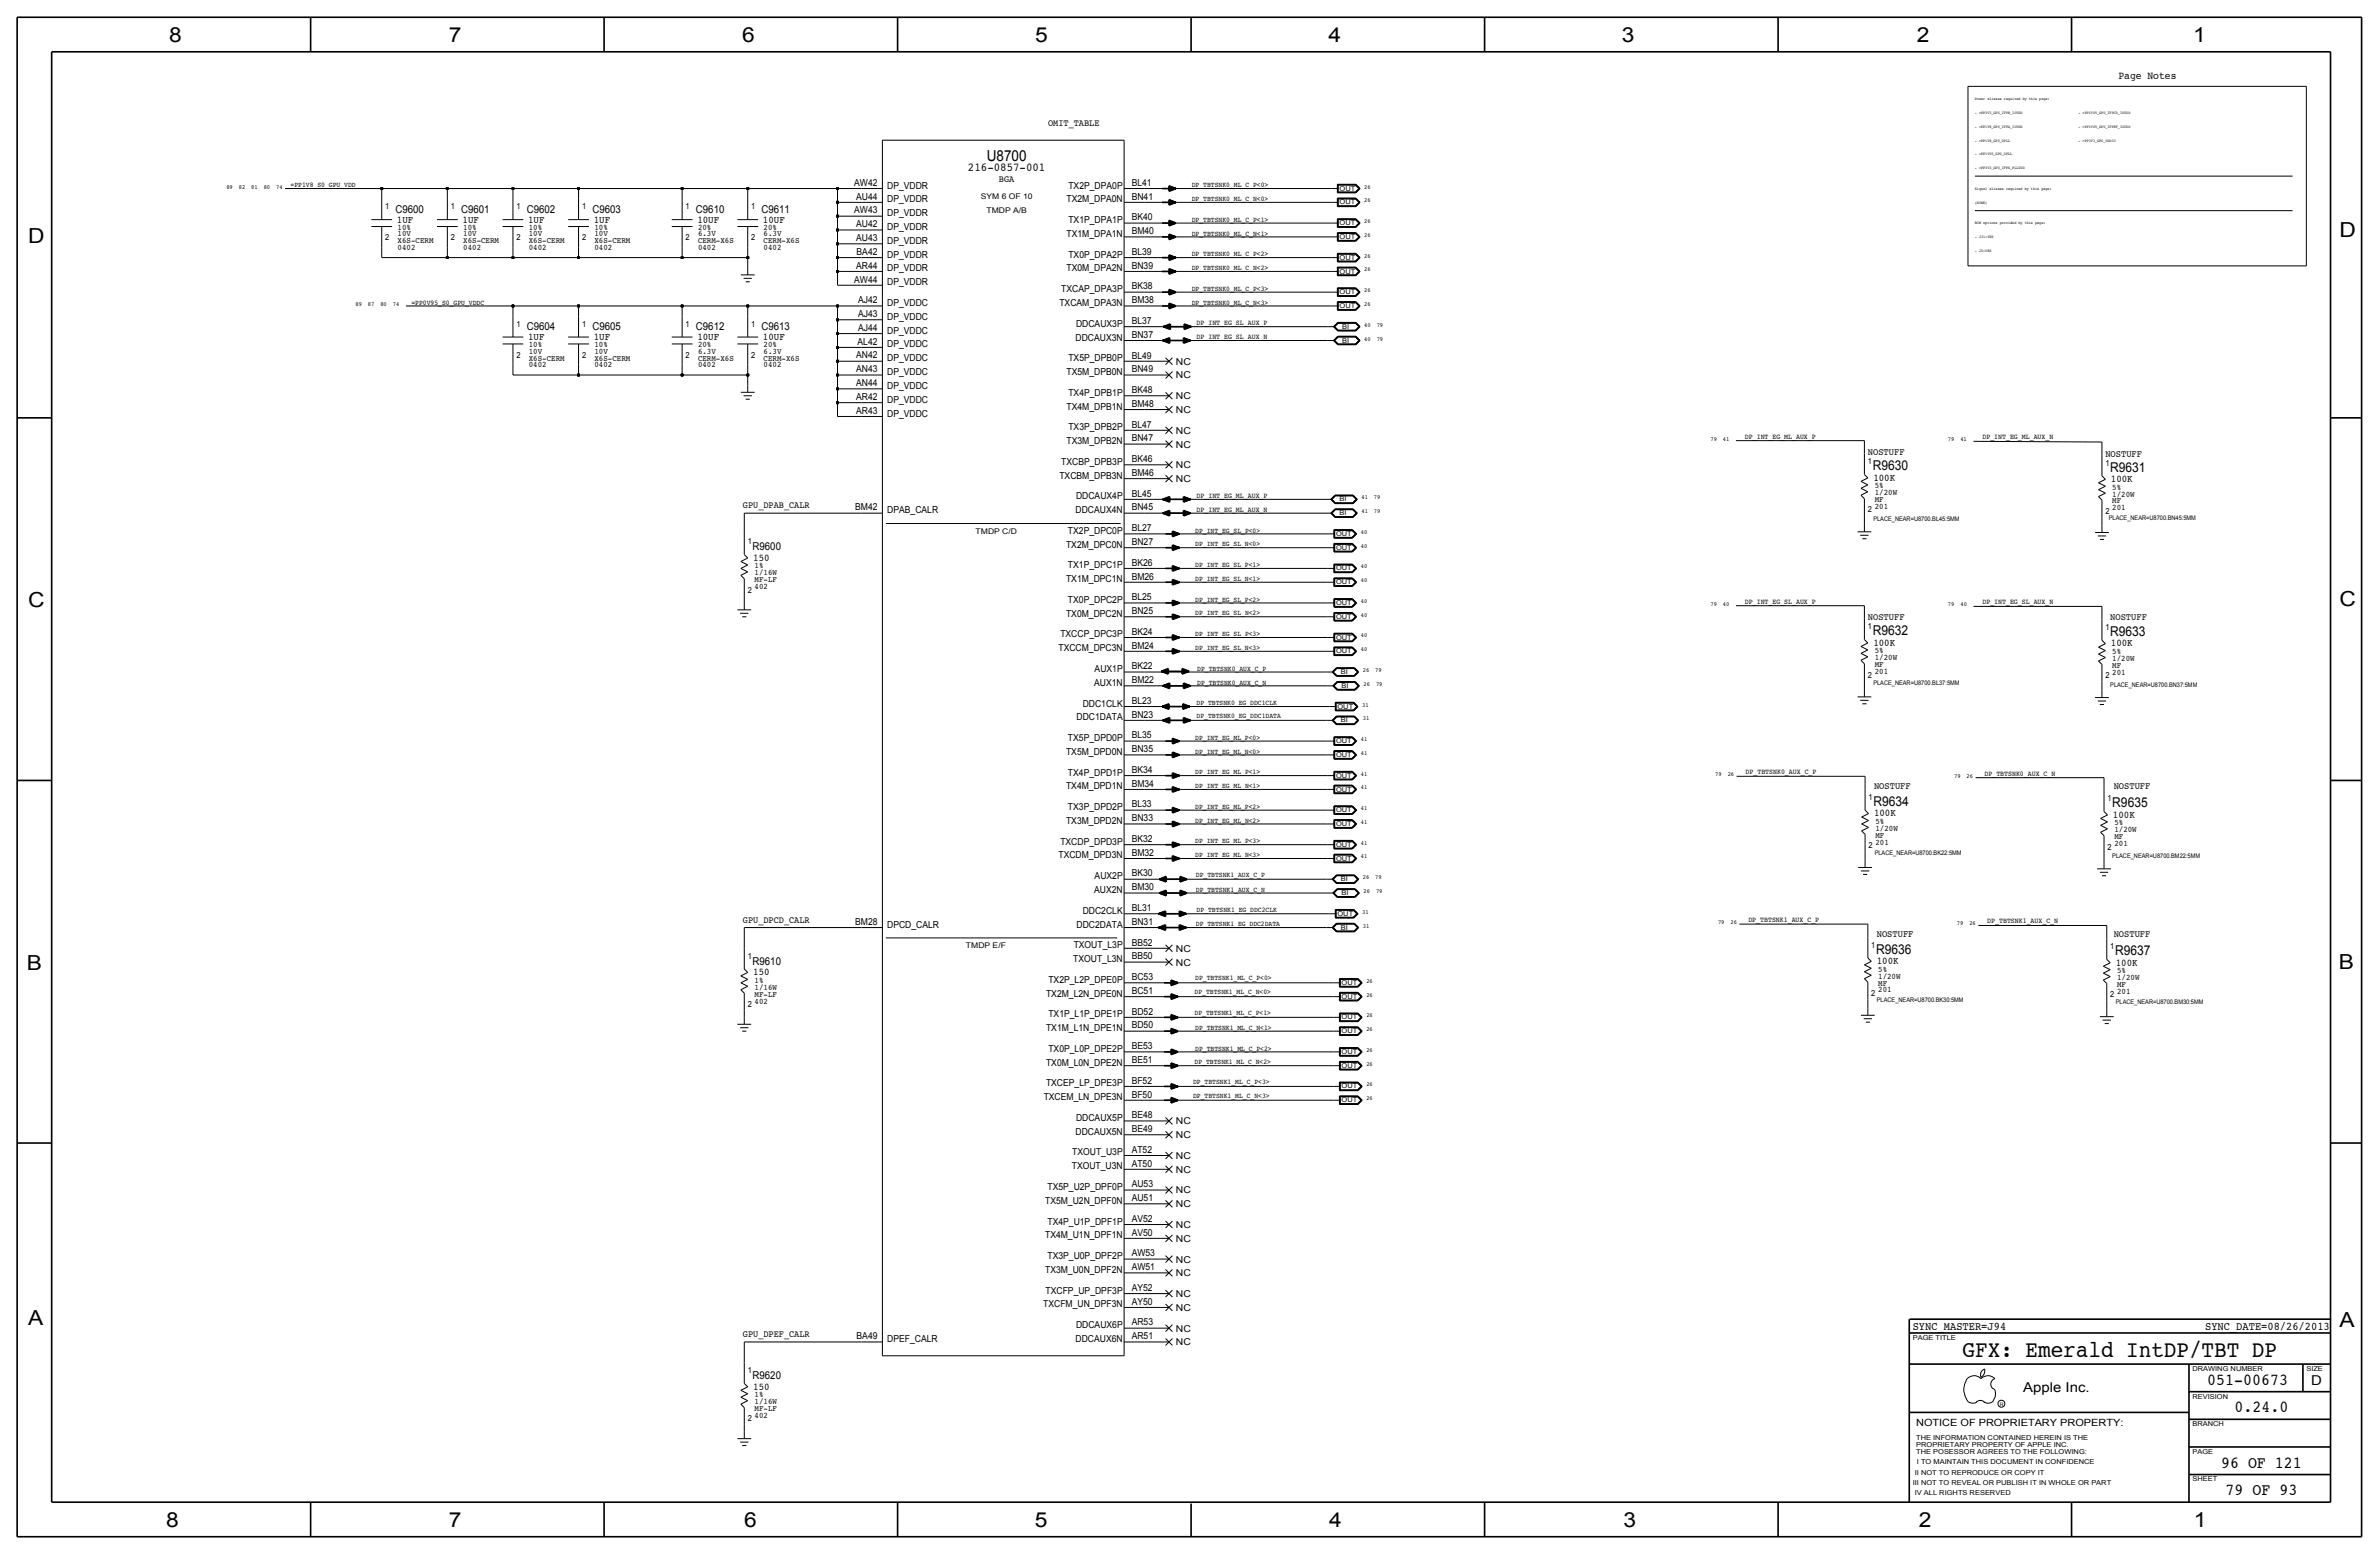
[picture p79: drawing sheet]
<svg xmlns="http://www.w3.org/2000/svg" width="875mm" height="572mm" viewBox="0 0 875 572" stroke-linecap="round" stroke-linejoin="round" font-family="sans-serif">
<defs><g id="words">
<text font-size="8.6" x="721.9" y="499.1">GFX: Emerald IntDP/TBT DP</text>
<g font-size="7.6">
<text x="62.2" y="15.5">8</text>
<text x="165" y="15.5">7</text>
<text x="273" y="15.5">6</text>
<text x="380.7" y="15.5">5</text>
<text x="488.6" y="15.5">4</text>
<text x="596.6" y="15.5">3</text>
<text x="705.1" y="15.5">2</text>
<text x="806.7" y="15.5">1</text>
<text x="10.4" y="89.4">D</text>
<text x="860.5" y="87.1">D</text>
<text x="10.4" y="223.3">C</text>
<text x="860.5" y="222.8">C</text>
<text x="9.8" y="356.6">B</text>
<text x="860.2" y="356.4">B</text>
<text x="10.4" y="487.4">A</text>
<text x="860.5" y="488.2">A</text>
<text x="61.2" y="561.6">8</text>
<text x="165" y="561.6">7</text>
<text x="273.8" y="561.6">6</text>
<text x="380.7" y="561.6">5</text>
<text x="488.9" y="561.6">4</text>
<text x="597.1" y="561.6">3</text>
<text x="705.8" y="561.6">2</text>
<text x="806.9" y="561.6">1</text>
</g>
<g font-size="6.2">
<text x="811.9" y="509.3">051-00673</text>
<text x="821.9" y="519.4">0.24.0</text>
<text x="817" y="539.7">96 OF 121</text>
<text x="818.6" y="549.9">79 OF 93</text>
</g>
<text font-size="5.6" x="363" y="59.2">U8700</text>
<g font-size="5">
<text x="688.8" y="173">R9630</text>
<text x="776.2" y="173.5">R9631</text>
<text x="688.8" y="233.7">R9632</text>
<text x="776.2" y="233.9">R9633</text>
<text x="689.1" y="296.4">R9634</text>
<text x="776.9" y="296.9">R9635</text>
<text x="690.1" y="350.8">R9636</text>
<text x="778" y="351.3">R9637</text>
<text x="850.1" y="509.3">D</text>
<text x="744.2" y="511.8">Apple Inc.</text>
</g>
<text font-size="4.4" x="356" y="63">216-0857-001</text>
<g font-size="4.3">
<text x="703.5" y="488.9">SYNC_MASTER=J94</text>
<text x="811.1" y="488.9">SYNC_DATE=08/26/2013</text>
</g>
<g font-size="4">
<text x="779.2" y="29.2">Page Notes</text>
<text x="145.5" y="78.2">C9600</text>
<text x="169.6" y="78.2">C9601</text>
<text x="193.8" y="78.2">C9602</text>
<text x="217.9" y="78.2">C9603</text>
<text x="256" y="78.2">C9610</text>
<text x="280.1" y="78.2">C9611</text>
<text x="193.8" y="121.4">C9604</text>
<text x="217.9" y="121.4">C9605</text>
<text x="256" y="121.4">C9612</text>
<text x="280.1" y="121.4">C9613</text>
<text x="276.8" y="202.4">R9600</text>
<text x="276.8" y="354.8">R9610</text>
<text x="276.8" y="507.2">R9620</text>
</g>
<g font-size="3.8">
<text x="146" y="82">1UF</text>
<text x="170.1" y="82">1UF</text>
<text x="194.3" y="82">1UF</text>
<text x="218.4" y="82">1UF</text>
<text x="256.5" y="82">10UF</text>
<text x="280.6" y="82">10UF</text>
<text x="194.3" y="125.2">1UF</text>
<text x="218.4" y="125.2">1UF</text>
<text x="256.5" y="125.2">10UF</text>
<text x="280.6" y="125.2">10UF</text>
<text x="689.1" y="176.8">100K</text>
<text x="776.4" y="177.3">100K</text>
<text x="277.1" y="206.2">150</text>
<text x="689.1" y="237.5">100K</text>
<text x="776.4" y="237.7">100K</text>
<text x="689.3" y="300.2">100K</text>
<text x="777.2" y="300.7">100K</text>
<text x="277.1" y="358.6">150</text>
<text x="690.3" y="354.6">100K</text>
<text x="778.2" y="355.1">100K</text>
<text x="277.1" y="511">150</text>
</g>
<text font-size="3.7" x="704.8" y="524.5">NOTICE OF PROPRIETARY PROPERTY:</text>
<g font-size="3.6">
<text x="687" y="167.4">NOSTUFF</text>
<text x="774.4" y="167.9">NOSTUFF</text>
<text x="687" y="228.1">NOSTUFF</text>
<text x="776.2" y="228.1">NOSTUFF</text>
<text x="689.3" y="290.3">NOSTUFF</text>
<text x="777.4" y="290.3">NOSTUFF</text>
<text x="690.3" y="344.7">NOSTUFF</text>
<text x="777.4" y="344.4">NOSTUFF</text>
</g>
<g font-size="3.5">
<text x="385.5" y="46.5">OMIT_TABLE</text>
<text x="314.2" y="68.3">AW42</text>
<text x="326.3" y="69.3">DP_VDDR</text>
<text x="367.4" y="66.8">BGA</text>
<text x="393" y="69.3">TX2P_DPA0P</text>
<text x="416.3" y="68.3">BL41</text>
<text x="314.9" y="73.4">AU44</text>
<text x="326.3" y="74.4">DP_VDDR</text>
<text x="392.3" y="74.4">TX2M_DPA0N</text>
<text x="416.3" y="73.4">BN41</text>
<text x="314.2" y="78.5">AW43</text>
<text x="314.9" y="83.6">AU42</text>
<text x="326.3" y="79.5">DP_VDDR</text>
<text x="393" y="82">TX1P_DPA1P</text>
<text x="416.3" y="81">BK40</text>
<text x="314.9" y="88.7">AU43</text>
<text x="326.3" y="84.6">DP_VDDR</text>
<text x="326.3" y="89.7">DP_VDDR</text>
<text x="392.3" y="87.1">TX1M_DPA1N</text>
<text x="416.3" y="86.1">BM40</text>
<text x="315.1" y="93.7">BA42</text>
<text x="326.3" y="94.7">DP_VDDR</text>
<text x="393" y="94.7">TX0P_DPA2P</text>
<text x="416.3" y="93.7">BL39</text>
<text x="314.9" y="98.8">AR44</text>
<text x="326.3" y="99.8">DP_VDDR</text>
<text x="392.3" y="99.8">TX0M_DPA2N</text>
<text x="416.3" y="98.8">BN39</text>
<text x="314.2" y="103.9">AW44</text>
<text x="326.3" y="104.9">DP_VDDR</text>
<text x="390.4" y="107.4">TXCAP_DPA3P</text>
<text x="416.3" y="106.4">BK38</text>
<text x="315.6" y="111.5">AJ42</text>
<text x="326.3" y="112.5">DP_VDDC</text>
<text x="389.7" y="112.5">TXCAM_DPA3N</text>
<text x="416.3" y="111.5">BM38</text>
<text x="315.6" y="116.6">AJ43</text>
<text x="326.3" y="117.6">DP_VDDC</text>
<text x="416.3" y="119.1">BL37</text>
<text x="315.6" y="121.7">AJ44</text>
<text x="326.3" y="122.7">DP_VDDC</text>
<text x="395.6" y="125.2">DDCAUX3N</text>
<text x="395.8" y="120.1">DDCAUX3P</text>
<text x="416.3" y="124.2">BN37</text>
<text x="314.9" y="131.8">AN42</text>
<text x="315.4" y="126.8">AL42</text>
<text x="326.3" y="127.8">DP_VDDC</text>
<text x="416.3" y="131.8">BL49</text>
<text x="314.9" y="136.9">AN43</text>
<text x="326.3" y="132.9">DP_VDDC</text>
<text x="326.3" y="137.9">DP_VDDC</text>
<text x="392.3" y="137.9">TX5M_DPB0N</text>
<text x="393" y="132.8">TX5P_DPB0P</text>
<text x="416.3" y="136.9">BN49</text>
<text x="432.5" y="134.1">NC</text>
<text x="314.9" y="142">AN44</text>
<text x="326.3" y="143">DP_VDDC</text>
<text x="432.5" y="139.2">NC</text>
<text x="314.9" y="147.1">AR42</text>
<text x="326.3" y="148.1">DP_VDDC</text>
<text x="393" y="145.5">TX4P_DPB1P</text>
<text x="416.3" y="149.6">BM48</text>
<text x="416.3" y="144.5">BK48</text>
<text x="432.5" y="146.8">NC</text>
<text x="314.9" y="152.2">AR43</text>
<text x="326.3" y="153.2">DP_VDDC</text>
<text x="392.3" y="150.6">TX4M_DPB1N</text>
<text x="432.5" y="151.9">NC</text>
<text x="393" y="158.2">TX3P_DPB2P</text>
<text x="416.3" y="157.2">BL47</text>
<text x="432.5" y="159.5">NC</text>
<text x="392.3" y="163.3">TX3M_DPB2N</text>
<text x="416.3" y="162.3">BN47</text>
<text x="432.5" y="164.6">NC</text>
<text x="390.4" y="170.9">TXCBP_DPB3P</text>
<text x="416.3" y="169.9">BK46</text>
<text x="432.5" y="172.2">NC</text>
<text x="389.7" y="176">TXCBM_DPB3N</text>
<text x="416.3" y="175">BM46</text>
<text x="432.5" y="177.3">NC</text>
<text x="395.8" y="183.6">DDCAUX4P</text>
<text x="416.3" y="182.6">BL45</text>
<text x="273.3" y="186.9">GPU_DPAB_CALR</text>
<text x="314.6" y="187.7">BM42</text>
<text x="326.3" y="188.7">DPAB_CALR</text>
<text x="395.6" y="188.7">DDCAUX4N</text>
<text x="416.3" y="187.7">BN45</text>
<text x="392.8" y="196.3">TX2P_DPC0P</text>
<text x="416.3" y="195.3">BL27</text>
<text x="392.1" y="201.4">TX2M_DPC0N</text>
<text x="416.3" y="200.4">BN27</text>
<text x="392.8" y="209">TX1P_DPC1P</text>
<text x="416.3" y="208">BK26</text>
<text x="392.1" y="214.1">TX1M_DPC1N</text>
<text x="416.3" y="213.1">BM26</text>
<text x="392.8" y="221.7">TX0P_DPC2P</text>
<text x="416.3" y="220.7">BL25</text>
<text x="392.1" y="226.8">TX0M_DPC2N</text>
<text x="416.3" y="225.8">BN25</text>
<text x="416.3" y="233.4">BK24</text>
<text x="389.3" y="239.5">TXCCM_DPC3N</text>
<text x="390" y="234.4">TXCCP_DPC3P</text>
<text x="416.3" y="238.5">BM24</text>
<text x="402.6" y="247.1">AUX1P</text>
<text x="416.3" y="251.2">BM22</text>
<text x="416.3" y="246.1">BK22</text>
<text x="402.4" y="252.2">AUX1N</text>
<text x="398.2" y="259.8">DDC1CLK</text>
<text x="416.3" y="263.9">BN23</text>
<text x="416.3" y="258.8">BL23</text>
<text x="396" y="264.9">DDC1DATA</text>
<text x="392.8" y="272.5">TX5P_DPD0P</text>
<text x="416.3" y="271.5">BL35</text>
<text x="392.1" y="277.6">TX5M_DPD0N</text>
<text x="416.3" y="276.6">BN35</text>
<text x="392.8" y="285.2">TX4P_DPD1P</text>
<text x="416.3" y="284.2">BK34</text>
<text x="392.1" y="290.3">TX4M_DPD1N</text>
<text x="416.3" y="289.3">BM34</text>
<text x="392.8" y="297.9">TX3P_DPD2P</text>
<text x="416.3" y="296.9">BL33</text>
<text x="392.1" y="303">TX3M_DPD2N</text>
<text x="416.3" y="302">BN33</text>
<text x="390" y="310.6">TXCDP_DPD3P</text>
<text x="416.3" y="309.6">BK32</text>
<text x="389.3" y="315.7">TXCDM_DPD3N</text>
<text x="416.3" y="314.7">BM32</text>
<text x="402.6" y="323.3">AUX2P</text>
<text x="416.3" y="322.3">BK30</text>
<text x="402.4" y="328.4">AUX2N</text>
<text x="416.3" y="327.4">BM30</text>
<text x="416.3" y="335">BL31</text>
<text x="273.3" y="339.3">GPU_DPCD_CALR</text>
<text x="314.6" y="340.1">BM28</text>
<text x="326.3" y="341.1">DPCD_CALR</text>
<text x="396" y="341.1">DDC2DATA</text>
<text x="398.2" y="336">DDC2CLK</text>
<text x="416.3" y="340.1">BN31</text>
<text x="416.3" y="347.7">BB52</text>
<text x="394.7" y="353.8">TXOUT_L3N</text>
<text x="394.9" y="348.7">TXOUT_L3P</text>
<text x="416.3" y="352.8">BB50</text>
<text x="432.5" y="350">NC</text>
<text x="432.5" y="355.1">NC</text>
<text x="385.6" y="361.4">TX2P_L2P_DPE0P</text>
<text x="416.3" y="360.4">BC53</text>
<text x="416.3" y="365.5">BC51</text>
<text x="384.8" y="366.5">TX2M_L2N_DPE0N</text>
<text x="385.6" y="374.1">TX1P_L1P_DPE1P</text>
<text x="416.3" y="373.1">BD52</text>
<text x="384.8" y="379.2">TX1M_L1N_DPE1N</text>
<text x="416.3" y="378.2">BD50</text>
<text x="385.6" y="386.8">TX0P_L0P_DPE2P</text>
<text x="416.3" y="385.8">BE53</text>
<text x="384.8" y="391.9">TX0M_L0N_DPE2N</text>
<text x="416.3" y="390.9">BE51</text>
<text x="384.8" y="399.5">TXCEP_LP_DPE3P</text>
<text x="416.3" y="398.5">BF52</text>
<text x="383.9" y="404.6">TXCEM_LN_DPE3N</text>
<text x="416.3" y="403.6">BF50</text>
<text x="395.8" y="412.2">DDCAUX5P</text>
<text x="416.3" y="411.2">BE48</text>
<text x="432.5" y="413.5">NC</text>
<text x="395.6" y="417.3">DDCAUX5N</text>
<text x="416.3" y="416.3">BE49</text>
<text x="432.5" y="418.6">NC</text>
<text x="394.4" y="424.9">TXOUT_U3P</text>
<text x="416.3" y="423.9">AT52</text>
<text x="394.2" y="430">TXOUT_U3N</text>
<text x="416.3" y="429">AT50</text>
<text x="432.5" y="431.3">NC</text>
<text x="432.5" y="426.2">NC</text>
<text x="385.3" y="437.6">TX5P_U2P_DPF0P</text>
<text x="416.3" y="436.6">AU53</text>
<text x="384.4" y="442.7">TX5M_U2N_DPF0N</text>
<text x="416.3" y="441.7">AU51</text>
<text x="432.5" y="444">NC</text>
<text x="432.5" y="438.9">NC</text>
<text x="416.3" y="449.3">AV52</text>
<text x="384.4" y="455.4">TX4M_U1N_DPF1N</text>
<text x="385.3" y="450.3">TX4P_U1P_DPF1P</text>
<text x="416.3" y="454.4">AV50</text>
<text x="432.5" y="451.6">NC</text>
<text x="432.5" y="456.7">NC</text>
<text x="385.3" y="463">TX3P_U0P_DPF2P</text>
<text x="416.3" y="467.1">AW51</text>
<text x="416.3" y="462">AW53</text>
<text x="432.5" y="464.3">NC</text>
<text x="384.4" y="468.1">TX3M_U0N_DPF2N</text>
<text x="432.5" y="469.4">NC</text>
<text x="384.6" y="475.7">TXCFP_UP_DPF3P</text>
<text x="416.3" y="479.8">AY50</text>
<text x="416.3" y="474.7">AY52</text>
<text x="432.5" y="477">NC</text>
<text x="383.7" y="480.8">TXCFM_UN_DPF3N</text>
<text x="432.5" y="482.1">NC</text>
<text x="273.3" y="491.7">GPU_DPEF_CALR</text>
<text x="395.8" y="488.4">DDCAUX6P</text>
<text x="416.3" y="487.4">AR53</text>
<text x="432.5" y="489.7">NC</text>
<text x="315.1" y="492.5">BA49</text>
<text x="326.3" y="493.5">DPEF_CALR</text>
<text x="395.6" y="493.5">DDCAUX6N</text>
<text x="416.3" y="492.5">AR51</text>
<text x="432.5" y="494.8">NC</text>
</g>
<g font-size="3.1">
<text x="141.7" y="77">1</text>
<text x="165.8" y="77">1</text>
<text x="189.9" y="77">1</text>
<text x="214.1" y="77">1</text>
<text x="252.2" y="77">1</text>
<text x="276.3" y="77">1</text>
<text x="141.7" y="88.4">2</text>
<text x="146.3" y="89.4">X6S-CERM</text>
<text x="146.3" y="86.9">10V</text>
<text x="146.3" y="84.6">10%</text>
<text x="165.8" y="88.4">2</text>
<text x="170.4" y="84.6">10%</text>
<text x="170.4" y="89.4">X6S-CERM</text>
<text x="170.4" y="86.9">10V</text>
<text x="189.9" y="88.4">2</text>
<text x="194.5" y="86.9">10V</text>
<text x="194.5" y="89.4">X6S-CERM</text>
<text x="194.5" y="84.6">10%</text>
<text x="214.1" y="88.4">2</text>
<text x="218.6" y="89.4">X6S-CERM</text>
<text x="218.6" y="84.6">10%</text>
<text x="218.6" y="86.9">10V</text>
<text x="252.2" y="88.4">2</text>
<text x="256.7" y="89.4">CERM-X6S</text>
<text x="256.7" y="86.9">6.3V</text>
<text x="256.7" y="84.6">20%</text>
<text x="276.3" y="88.4">2</text>
<text x="280.9" y="84.6">20%</text>
<text x="280.9" y="86.9">6.3V</text>
<text x="280.9" y="89.4">CERM-X6S</text>
<text x="146.3" y="91.9">0402</text>
<text x="170.4" y="91.9">0402</text>
<text x="194.5" y="91.9">0402</text>
<text x="218.6" y="91.9">0402</text>
<text x="256.7" y="91.9">0402</text>
<text x="280.9" y="91.9">0402</text>
<text x="189.9" y="120.1">1</text>
<text x="214.1" y="120.1">1</text>
<text x="252.2" y="120.1">1</text>
<text x="276.3" y="120.1">1</text>
<text x="189.9" y="131.6">2</text>
<text x="194.5" y="130">10V</text>
<text x="194.5" y="127.8">10%</text>
<text x="214.1" y="131.6">2</text>
<text x="218.6" y="127.8">10%</text>
<text x="218.6" y="130">10V</text>
<text x="252.2" y="131.6">2</text>
<text x="256.7" y="130">6.3V</text>
<text x="256.7" y="127.8">20%</text>
<text x="276.3" y="131.6">2</text>
<text x="280.9" y="127.8">20%</text>
<text x="280.9" y="130">6.3V</text>
<text x="194.5" y="135.1">0402</text>
<text x="194.5" y="132.6">X6S-CERM</text>
<text x="218.6" y="135.1">0402</text>
<text x="218.6" y="132.6">X6S-CERM</text>
<text x="256.7" y="135.1">0402</text>
<text x="256.7" y="132.6">CERM-X6S</text>
<text x="280.9" y="132.6">CERM-X6S</text>
<text x="280.9" y="135.1">0402</text>
<text x="687" y="170.7">1</text>
<text x="774.4" y="171.2">1</text>
<text x="689.6" y="179.6">5%</text>
<text x="689.6" y="184.7">MF</text>
<text x="689.6" y="182.1">1/20W</text>
<text x="776.9" y="180.1">5%</text>
<text x="776.9" y="182.6">1/20W</text>
<text x="776.9" y="185.2">MF</text>
<text x="687" y="188.5">2</text>
<text x="689.6" y="187.2">201</text>
<text x="774.4" y="189">2</text>
<text x="776.9" y="187.7">201</text>
<text x="275" y="200.2">1</text>
<text x="277.6" y="209">1%</text>
<text x="277.6" y="214.1">MF-LF</text>
<text x="277.6" y="211.6">1/16W</text>
<text x="275" y="217.9">2</text>
<text x="277.6" y="216.7">402</text>
<text x="687" y="231.4">1</text>
<text x="774.4" y="231.6">1</text>
<text x="689.6" y="240.3">5%</text>
<text x="689.6" y="242.8">1/20W</text>
<text x="689.6" y="245.4">MF</text>
<text x="776.9" y="240.5">5%</text>
<text x="776.9" y="245.6">MF</text>
<text x="776.9" y="243.1">1/20W</text>
<text x="687" y="249.2">2</text>
<text x="689.6" y="247.9">201</text>
<text x="774.4" y="249.4">2</text>
<text x="776.9" y="248.2">201</text>
<text x="687.3" y="294.1">1</text>
<text x="775.2" y="294.6">1</text>
<text x="689.8" y="303">5%</text>
<text x="689.8" y="305.6">1/20W</text>
<text x="777.7" y="303.5">5%</text>
<text x="687.3" y="311.9">2</text>
<text x="689.8" y="310.6">201</text>
<text x="689.8" y="308.1">MF</text>
<text x="777.7" y="306.1">1/20W</text>
<text x="777.7" y="311.2">201</text>
<text x="777.7" y="308.6">MF</text>
<text x="775.2" y="312.4">2</text>
<text x="275" y="352.6">1</text>
<text x="688.3" y="348.5">1</text>
<text x="776.2" y="349">1</text>
<text x="690.8" y="359.9">1/20W</text>
<text x="690.8" y="357.4">5%</text>
<text x="778.7" y="357.9">5%</text>
<text x="277.6" y="364">1/16W</text>
<text x="277.6" y="361.4">1%</text>
<text x="690.8" y="362.5">MF</text>
<text x="690.8" y="365">201</text>
<text x="778.7" y="360.4">1/20W</text>
<text x="778.7" y="363">MF</text>
<text x="778.7" y="365.5">201</text>
<text x="275" y="370.3">2</text>
<text x="277.6" y="366.5">MF-LF</text>
<text x="277.6" y="369.1">402</text>
<text x="688.3" y="366.3">2</text>
<text x="776.2" y="366.8">2</text>
<text x="275" y="505">1</text>
<text x="277.6" y="513.8">1%</text>
<text x="277.6" y="516.4">1/16W</text>
<text x="277.6" y="521.5">402</text>
<text x="277.6" y="518.9">MF-LF</text>
<text x="275" y="522.7">2</text>
</g>
<g font-size="2.9">
<text x="360.7" y="73.2">SYM 6 OF 10</text>
<text x="362.8" y="78.2">TMDP A/B</text>
<text x="358.9" y="196.3">TMDP C/D</text>
<text x="355.3" y="348.7">TMDP E/F</text>
</g>
<g font-size="2.7">
<text x="440.1" y="119.6">DP_INT_EG_SL_AUX_P</text>
<text x="440.1" y="124.7">DP_INT_EG_SL_AUX_N</text>
<text x="641.8" y="161.3">DP_INT_EG_ML_AUX_P</text>
<text x="729.2" y="161.5">DP_INT_EG_ML_AUX_N</text>
<text x="440.1" y="183.1">DP_INT_EG_ML_AUX_P</text>
<text x="440.1" y="188.2">DP_INT_EG_ML_AUX_N</text>
<text x="641.8" y="222">DP_INT_EG_SL_AUX_P</text>
<text x="729.2" y="222.3">DP_INT_EG_SL_AUX_N</text>
<text x="642.1" y="284.7">DP_TBTSNK0_AUX_C_P</text>
<text x="729.9" y="285.2">DP_TBTSNK0_AUX_C_N</text>
<text x="643.1" y="339.1">DP_TBTSNK1_AUX_C_P</text>
<text x="731" y="339.6">DP_TBTSNK1_AUX_C_N</text>
</g>
<g font-size="2.6">
<text x="106.9" y="68.8">=PP1V8_S0_GPU_VDD</text>
<text x="438.4" y="68.8">DP_TBTSNK0_ML_C_P&lt;0&gt;</text>
<text x="438.4" y="73.9">DP_TBTSNK0_ML_C_N&lt;0&gt;</text>
<text x="438.4" y="81.5">DP_TBTSNK0_ML_C_P&lt;1&gt;</text>
<text x="438.4" y="86.6">DP_TBTSNK0_ML_C_N&lt;1&gt;</text>
<text x="438.4" y="94.2">DP_TBTSNK0_ML_C_P&lt;2&gt;</text>
<text x="438.4" y="99.3">DP_TBTSNK0_ML_C_N&lt;2&gt;</text>
<text x="438.4" y="106.9">DP_TBTSNK0_ML_C_P&lt;3&gt;</text>
<text x="151.3" y="112">=PP0V95_S0_GPU_VDDC</text>
<text x="438.4" y="112">DP_TBTSNK0_ML_C_N&lt;3&gt;</text>
<text x="439.6" y="195.8">DP_INT_EG_SL_P&lt;0&gt;</text>
<text x="439.6" y="200.9">DP_INT_EG_SL_N&lt;0&gt;</text>
<text x="439.6" y="208.5">DP_INT_EG_SL_P&lt;1&gt;</text>
<text x="439.6" y="213.6">DP_INT_EG_SL_N&lt;1&gt;</text>
<text x="439.6" y="221.2">DP_INT_EG_SL_P&lt;2&gt;</text>
<text x="439.6" y="226.3">DP_INT_EG_SL_N&lt;2&gt;</text>
<text x="439.6" y="233.9">DP_INT_EG_SL_P&lt;3&gt;</text>
<text x="439.6" y="239">DP_INT_EG_SL_N&lt;3&gt;</text>
<text x="440.4" y="246.6">DP_TBTSNK0_AUX_C_P</text>
<text x="440.4" y="252">DP_TBTSNK0_AUX_C_N</text>
<text x="440.1" y="263.9">DP_TBTSNK0_EG_DDC1DATA</text>
<text x="440.1" y="259.3">DP_TBTSNK0_EG_DDC1CLK</text>
<text x="439.6" y="272">DP_INT_EG_ML_P&lt;0&gt;</text>
<text x="439.6" y="277.1">DP_INT_EG_ML_N&lt;0&gt;</text>
<text x="439.6" y="284.7">DP_INT_EG_ML_P&lt;1&gt;</text>
<text x="439.6" y="289.8">DP_INT_EG_ML_N&lt;1&gt;</text>
<text x="439.6" y="297.4">DP_INT_EG_ML_P&lt;2&gt;</text>
<text x="439.6" y="302.5">DP_INT_EG_ML_N&lt;2&gt;</text>
<text x="439.6" y="310.1">DP_INT_EG_ML_P&lt;3&gt;</text>
<text x="439.6" y="315.2">DP_INT_EG_ML_N&lt;3&gt;</text>
<text x="439.9" y="322.6">DP_TBTSNK1_AUX_C_P</text>
<text x="439.9" y="327.9">DP_TBTSNK1_AUX_C_N</text>
<text x="440.1" y="335.5">DP_TBTSNK1_EG_DDC2CLK</text>
<text x="439.9" y="340.6">DP_TBTSNK1_EG_DDC2DATA</text>
<text x="439.4" y="365.5">DP_TBTSNK1_ML_C_N&lt;0&gt;</text>
<text x="439.6" y="360.4">DP_TBTSNK1_ML_C_P&lt;0&gt;</text>
<text x="439.4" y="373.4">DP_TBTSNK1_ML_C_P&lt;1&gt;</text>
<text x="439.6" y="378.7">DP_TBTSNK1_ML_C_N&lt;1&gt;</text>
<text x="439.6" y="386.3">DP_TBTSNK1_ML_C_P&lt;2&gt;</text>
<text x="439.4" y="391.2">DP_TBTSNK1_ML_C_N&lt;2&gt;</text>
<text x="438.9" y="398.5">DP_TBTSNK1_ML_C_P&lt;3&gt;</text>
<text x="438.9" y="403.9">DP_TBTSNK1_ML_C_N&lt;3&gt;</text>
</g>
<g font-size="2.5">
<text x="492.7" y="70.1">OUT</text>
<text x="492.7" y="75.2">OUT</text>
<text x="492.7" y="82.8">OUT</text>
<text x="492.7" y="87.9">OUT</text>
<text x="492.7" y="95.5">OUT</text>
<text x="492.7" y="100.6">OUT</text>
<text x="492.7" y="113.3">OUT</text>
<text x="492.7" y="108.2">OUT</text>
<text x="493.7" y="126">BI</text>
<text x="493.7" y="120.9">BI</text>
<text x="492.7" y="184.4">BI</text>
<text x="492.7" y="189.5">BI</text>
<text x="491.4" y="197.1">OUT</text>
<text x="491.4" y="202.2">OUT</text>
<text x="491.4" y="209.8">OUT</text>
<text x="491.4" y="214.9">OUT</text>
<text x="491.4" y="227.6">OUT</text>
<text x="491.4" y="222.5">OUT</text>
<text x="491.4" y="235.2">OUT</text>
<text x="491.4" y="240.3">OUT</text>
<text x="493.2" y="247.9">BI</text>
<text x="493.5" y="253">BI</text>
<text x="491.9" y="260.6">OUT</text>
<text x="493.2" y="265.7">BI</text>
<text x="491.4" y="273.3">OUT</text>
<text x="491.4" y="278.4">OUT</text>
<text x="491.4" y="286">OUT</text>
<text x="491.4" y="291.1">OUT</text>
<text x="491.4" y="298.7">OUT</text>
<text x="491.4" y="303.8">OUT</text>
<text x="491.4" y="311.4">OUT</text>
<text x="491.4" y="316.5">OUT</text>
<text x="493.2" y="324.1">BI</text>
<text x="493.5" y="329.2">BI</text>
<text x="491.9" y="336.8">OUT</text>
<text x="493.2" y="341.9">BI</text>
<text x="493.5" y="362.2">OUT</text>
<text x="493.5" y="367.3">OUT</text>
<text x="493.5" y="374.9">OUT</text>
<text x="493.5" y="380">OUT</text>
<text x="493.5" y="387.6">OUT</text>
<text x="493.5" y="392.7">OUT</text>
<text x="493.5" y="400.3">OUT</text>
<text x="493.5" y="405.4">OUT</text>
<text x="703.5" y="492.8">PAGE TITLE</text>
<text x="806.4" y="504.2">DRAWING NUMBER</text>
<text x="848.3" y="504.2">SIZE</text>
<text x="806.4" y="514.4">REVISION</text>
<text x="806.4" y="524.5">BRANCH</text>
<text x="704.8" y="532.1">PROPRIETARY PROPERTY OF APPLE INC.</text>
<text x="704.8" y="529.6">THE INFORMATION CONTAINED HEREIN IS THE</text>
<text x="704.8" y="534.7">THE POSESSOR AGREES TO THE FOLLOWING:</text>
<text x="705.1" y="538.5">I TO MAINTAIN THIS DOCUMENT IN CONFIDENCE</text>
<text x="806.4" y="534.7">PAGE</text>
<text x="704.3" y="542.3">II NOT TO REPRODUCE OR COPY IT</text>
<text x="806.4" y="544.8">SHEET</text>
<text x="703.5" y="546.1">III NOT TO REVEAL OR PUBLISH IT IN WHOLE OR PART</text>
<text x="704.3" y="549.9">IV ALL RIGHTS RESERVED</text>
</g>
<g font-size="2.3">
<text x="83.3" y="69.3">89</text>
<text x="87.8" y="69.3">82</text>
<text x="92.4" y="69.3">81</text>
<text x="97" y="69.3">80</text>
<text x="101.6" y="69.3">74</text>
<text x="501.8" y="69.3">26</text>
<text x="501.8" y="74.4">26</text>
<text x="501.8" y="82">26</text>
<text x="501.8" y="87.1">26</text>
<text x="501.8" y="94.7">26</text>
<text x="501.8" y="99.8">26</text>
<text x="501.8" y="107.4">26</text>
<text x="130.8" y="112.5">89</text>
<text x="135.3" y="112.5">87</text>
<text x="139.9" y="112.5">80</text>
<text x="144.5" y="112.5">74</text>
<text x="501.8" y="112.5">26</text>
<text x="501.8" y="125.2">40</text>
<text x="501.8" y="120.1">40</text>
<text x="506.4" y="125.2">79</text>
<text x="506.4" y="120.1">79</text>
<text x="629.1" y="162.1">79</text>
<text x="633.7" y="162.1">41</text>
<text x="716.5" y="162.3">79</text>
<text x="721.1" y="162.3">41</text>
<text x="500.8" y="183.6">41</text>
<text x="505.4" y="183.6">79</text>
<text x="500.8" y="188.7">41</text>
<text x="505.4" y="188.7">79</text>
<text x="689.1" y="191.5">PLACE_NEAR=U8700.BL45:5MM</text>
<text x="775.7" y="191.3">PLACE_NEAR=U8700.BN45:5MM</text>
<text x="500.5" y="196.3">40</text>
<text x="500.5" y="201.4">40</text>
<text x="500.5" y="209">40</text>
<text x="500.5" y="214.1">40</text>
<text x="500.5" y="221.7">40</text>
<text x="500.5" y="226.8">40</text>
<text x="629.1" y="222.8">79</text>
<text x="633.7" y="222.8">40</text>
<text x="716.5" y="223">79</text>
<text x="721.1" y="223">40</text>
<text x="500.5" y="239.5">40</text>
<text x="500.5" y="234.4">40</text>
<text x="501.3" y="247.1">26</text>
<text x="505.9" y="247.1">79</text>
<text x="689.1" y="252">PLACE_NEAR=U8700.BL37:5MM</text>
<text x="501.5" y="252.2">26</text>
<text x="506.1" y="252.2">79</text>
<text x="776.2" y="252.7">PLACE_NEAR=U8700.BN37:5MM</text>
<text x="501" y="259.8">31</text>
<text x="501.3" y="264.9">31</text>
<text x="500.5" y="272.5">41</text>
<text x="500.5" y="277.6">41</text>
<text x="500.5" y="285.2">41</text>
<text x="630.9" y="285.5">79</text>
<text x="635.5" y="285.5">26</text>
<text x="718.8" y="286">79</text>
<text x="723.3" y="286">26</text>
<text x="500.5" y="290.3">41</text>
<text x="500.5" y="297.9">41</text>
<text x="500.5" y="303">41</text>
<text x="500.5" y="310.6">41</text>
<text x="500.5" y="315.7">41</text>
<text x="689.6" y="314.5">PLACE_NEAR=U8700.BK22:5MM</text>
<text x="776.9" y="315.5">PLACE_NEAR=U8700.BM22:5MM</text>
<text x="501.3" y="323.3">26</text>
<text x="505.9" y="323.3">79</text>
<text x="501.5" y="328.4">26</text>
<text x="506.1" y="328.4">79</text>
<text x="501" y="336">31</text>
<text x="501.3" y="341.1">31</text>
<text x="631.9" y="339.9">79</text>
<text x="636.5" y="339.9">26</text>
<text x="719.8" y="340.4">79</text>
<text x="724.4" y="340.4">26</text>
<text x="502.6" y="361.4">26</text>
<text x="502.6" y="366.5">26</text>
<text x="690.3" y="368.6">PLACE_NEAR=U8700.BK30:5MM</text>
<text x="778.2" y="369.3">PLACE_NEAR=U8700.BM30:5MM</text>
<text x="502.6" y="374.1">26</text>
<text x="502.6" y="379.2">26</text>
<text x="502.6" y="386.8">26</text>
<text x="502.6" y="391.9">26</text>
<text x="502.6" y="399.5">26</text>
<text x="502.6" y="404.6">26</text>
</g>
<text font-size="1.8" x="735.5" y="516.9">R</text>
<g font-size="1.4">
<text x="726.4" y="41.9">- =PP3V3_GPU_IFPB_IOVDD</text>
<text x="726.4" y="36.8">Power aliases required by this page:</text>
<text x="764.5" y="41.9">- =PP1V05_GPU_IFPCD_IOVDD</text>
<text x="726.4" y="47">- =PP1V8_GPU_IFPA_IOVDD</text>
<text x="764.5" y="47">- =PP1V05_GPU_IFPEF_IOVDD</text>
<text x="726.4" y="52.1">- =PP1V8_GPU_DPLL</text>
<text x="764.5" y="52.1">- =PP3V3_GPU_VDD33</text>
<text x="726.4" y="57.2">- =PP1V05_GPU_DPLL</text>
<text x="726.4" y="62.2">- =PP3V3_GPU_IFPX_PLLVDD</text>
<text x="726.4" y="69.8">Signal aliases required by this page:</text>
<text x="726.4" y="74.9">(NONE)</text>
<text x="726.4" y="82.5">BOM options provided by this page:</text>
<text x="726.4" y="87.6">- J31:YES</text>
<text x="726.4" y="92.7">- J5:YES</text>
</g>
</g></defs>
<g fill="none" stroke="#000" stroke-width=".37">
<path d="M723.8 31.8v66zM723.8 31.8h124.5zM848.3 31.7v66.1zM324.6 51.6h88.9zM324.6 51.6v447zM413.5 51.6v447zM104.9 69.3h35.5zM140.4 69.3h24.1zM140.4 69.3v3.9zM140.4 73.2v7.6zM164.5 69.3h24.2zM164.5 69.3v3.9z"/>
<path d="M164.5 73.2v7.6zM188.7 69.3h24.1zM188.7 69.3v3.9zM188.7 73.2v7.6zM212.8 69.3h38.1zM212.8 69.3v3.9zM212.8 73.2v7.6zM250.9 69.3h24.1zM250.9 69.3v3.9zM250.9 73.2v7.6zM275 69.3h33.1zM275 69.3v3.9z"/>
<path d="M275 73.2v7.6zM308.1 69.3h8.8zM308.1 69.3v5.1zM308.1 74.4v5.1zM308.1 79.5v5.1zM308.1 74.4h8.8zM308.1 79.5h8.8zM316.9 79.5h7.7zM316.9 74.4h7.7zM316.9 69.3h7.7zM413.5 74.4h7.6zM413.5 69.3h7.6z"/>
<path d="M421.1 69.3h68.6zM421.1 74.4h68.6zM489.7 69.3h2.5zM489.7 74.4h2.5zM491.9 67.8h6.8zM491.9 72.8h6.8zM491.9 70.9h6.8zM491.9 67.8v3.1zM491.9 76h6.8zM491.9 72.8v3.2zM492 67.9v2.9zM492 70.8h6.7z"/>
<path d="M492 72.9v3zM492 75.9h6.7zM492 67.9h6.7zM492 72.9h6.7zM492.1 68v2.7zM492.1 70.7h6.5zM492.1 73.1v2.7zM492.1 75.8h6.5zM492.1 68h6.5zM492.1 73.1h6.5zM492.2 68.1h6.4zM492.2 68.1v2.5z"/>
<path d="M492.2 70.6h6.4zM492.2 73.2h6.4zM492.2 73.2v2.5zM492.2 75.7h6.4zM498.6 75.7l1.2-1.3zM498.6 68.1l1.2 1.2zM498.6 73.2l1.2 1.2zM498.6 70.7l1.4-1.4zM498.6 75.8l1.4-1.4zM498.6 68l1.4 1.3zM498.6 73.1l1.4 1.3zM498.7 70.8l1.4-1.5z"/>
<path d="M498.7 75.9l1.4-1.5zM498.7 67.9l1.4 1.4zM498.7 72.9l1.4 1.5zM498.7 70.9l1.6-1.6zM498.7 76l1.6-1.6zM498.7 67.8l1.6 1.5zM498.7 72.8l1.6 1.6zM499.8 69.3l-1.2 1.3zM726.4 64.8h116.8zM726.4 77.5h116.8zM136.6 80.8h7.6zM136.6 83.3h7.6z"/>
<path d="M140.4 94.7h24.1zM140.4 90.9v3.8zM140.4 83.3v7.6zM160.7 80.8h7.7zM160.7 83.3h7.7zM164.5 94.7h24.2zM164.5 90.9v3.8zM164.5 83.3v7.6zM184.9 80.8h7.6zM184.9 83.3h7.6zM188.7 90.9v3.8zM188.7 83.3v7.6z"/>
<path d="M188.7 94.7h24.1zM209 83.3h7.6zM209 80.8h7.6zM212.8 94.7h38.1zM212.8 90.9v3.8zM212.8 83.3v7.6zM247.1 83.3h7.6zM247.1 80.8h7.6zM250.9 90.9v3.8zM250.9 83.3v7.6zM250.9 94.7h24.1zM271.2 80.8h7.6z"/>
<path d="M271.2 83.3h7.6zM275 90.9v3.8zM275 94.7v3.9zM275 98.6v2.5zM275 83.3v7.6zM308.1 84.6v5.1zM308.1 89.7v5zM308.1 94.7v5.1zM308.1 99.8v5.1zM308.1 84.6h8.8zM308.1 89.7h8.8zM308.1 94.7h8.8z"/>
<path d="M308.1 99.8h8.8zM316.9 99.8h7.7zM316.9 94.7h7.7zM316.9 89.7h7.7zM316.9 84.6h7.7zM413.5 82h7.6zM413.5 87.1h7.6zM413.5 94.7h7.6zM413.5 99.8h7.6zM421.1 82h68.6zM421.1 87.1h68.6zM421.1 94.7h68.6z"/>
<path d="M421.1 99.8h68.6zM489.7 99.8h2.5zM489.7 94.7h2.5zM489.7 87.1h2.5zM489.7 82h2.5zM491.9 98.2h6.8zM491.9 93.2h6.8zM491.9 85.5h6.8zM491.9 80.5h6.8zM491.9 98.2v3.2zM491.9 96.3h6.8zM491.9 93.2v3.1z"/>
<path d="M491.9 88.7h6.8zM491.9 85.5v3.2zM491.9 83.6h6.8zM491.9 80.5v3.1zM492 98.3v3zM492 93.3v2.9zM492 96.2h6.7zM492 85.6v3zM492 88.6h6.7zM492 80.6v2.9zM492 83.5h6.7zM492 98.3h6.7z"/>
<path d="M492 93.3h6.7zM492 85.6h6.7zM492 80.6h6.7zM492.1 98.5v2.7zM492.1 93.4v2.7zM492.1 96.1h6.5zM492.1 85.8v2.7zM492.1 88.5h6.5zM492.1 80.7v2.7zM492.1 83.4h6.5zM492.1 98.5h6.5zM492.1 93.4h6.5z"/>
<path d="M492.1 85.8h6.5zM492.1 80.7h6.5zM492.2 98.6h6.4zM492.2 98.6v2.5zM492.2 93.5h6.4zM492.2 93.5v2.5zM492.2 96h6.4zM492.2 85.9h6.4zM492.2 85.9v2.5zM492.2 88.4h6.4zM492.2 80.8h6.4zM492.2 80.8v2.5z"/>
<path d="M492.2 83.3h6.4zM498.6 96l1.2-1.3zM498.6 88.4l1.2-1.3zM498.6 83.3l1.2-1.3zM498.6 98.6l1.2 1.2zM498.6 93.5l1.2 1.2zM498.6 85.9l1.2 1.2zM498.6 80.8l1.2 1.2zM498.6 96.1l1.4-1.4zM498.6 88.5l1.4-1.4zM498.6 83.4l1.4-1.4zM498.6 98.5l1.4 1.3z"/>
<path d="M498.6 93.4l1.4 1.3zM498.6 85.8l1.4 1.3zM498.6 80.7l1.4 1.3zM498.7 96.2l1.4-1.5zM498.7 88.6l1.4-1.5zM498.7 83.5l1.4-1.5zM498.7 98.3l1.4 1.5zM498.7 93.3l1.4 1.4zM498.7 85.6l1.4 1.5zM498.7 80.6l1.4 1.4zM498.7 96.3l1.6-1.6zM498.7 88.7l1.6-1.6z"/>
<path d="M498.7 83.6l1.6-1.6zM498.7 98.2l1.6 1.6zM498.7 93.2l1.6 1.5zM498.7 85.5l1.6 1.6zM498.7 80.5l1.6 1.5zM723.8 97.8h124.5zM149.3 112.5h39.4zM188.7 112.5h24.1zM188.7 112.5v3.8zM188.7 116.3v7.7zM212.8 112.5h38.1zM212.8 112.5v3.8z"/>
<path d="M212.8 116.3v7.7zM250.9 112.5h24.1zM250.9 112.5v3.8zM250.9 116.3v7.7zM272.5 101.1h5.1zM273.5 102.4h3.1zM274.3 103.6h1.5zM275 112.5h33.1zM275 112.5v3.8zM275 116.3v7.7zM308.1 112.5h8.8zM308.1 112.5v5.1z"/>
<path d="M308.1 117.6v5.1zM308.1 104.9h8.8zM308.1 117.6h8.8zM316.9 117.6h7.7zM316.9 112.5h7.7zM316.9 104.9h7.7zM413.5 107.4h7.6zM413.5 112.5h7.6zM421.1 107.4h68.6zM421.1 112.5h68.6zM489.7 112.5h2.5zM489.7 107.4h2.5z"/>
<path d="M491.9 110.9h6.8zM491.9 105.9h6.8zM491.9 114.1h6.8zM491.9 110.9v3.2zM491.9 109h6.8zM491.9 105.9v3.1zM491.9 101.4h6.8zM492 111v3zM492 114h6.7zM492 106v2.9zM492 108.9h6.7zM492 101.3h6.7z"/>
<path d="M492 111h6.7zM492 106h6.7zM492 118.6h6.7zM492.1 111.2v2.7zM492.1 113.9h6.5zM492.1 106.1v2.7zM492.1 108.8h6.5zM492.1 101.2h6.5zM492.1 111.2h6.5zM492.1 106.1h6.5zM492.1 118.7h6.6zM492.2 118.8h6.4z"/>
<path d="M492.2 118.9h6.4zM492.2 111.3h6.4zM492.2 111.3v2.5zM492.2 113.8h6.4zM492.2 106.2h6.4zM492.2 106.2v2.5zM492.2 108.7h6.4zM492.2 101.1h6.4zM498.6 113.8l1.2-1.3zM498.6 108.7l1.2-1.3zM498.6 101.1l1.2-1.3zM498.6 118.9l1.2 1.2z"/>
<path d="M498.6 111.3l1.2 1.2zM498.6 106.2l1.2 1.2zM498.6 113.9l1.4-1.4zM498.6 108.8l1.4-1.4zM498.6 101.2l1.4-1.4zM498.6 118.8l1.4 1.3zM498.6 111.2l1.4 1.3zM498.6 106.1l1.4 1.3zM498.7 114l1.4-1.5zM498.7 108.9l1.4-1.5zM498.7 101.3l1.4-1.5zM498.7 118.7l1.4 1.4z"/>
<path d="M498.7 111l1.4 1.5zM498.7 106l1.4 1.4zM498.7 114.1l1.6-1.6zM498.7 109l1.6-1.6zM498.7 101.4l1.6-1.6zM498.7 118.6l1.6 1.5zM498.7 110.9l1.6 1.6zM498.7 105.9l1.6 1.5zM184.9 124h7.6zM184.9 126.5h7.6zM188.7 134.1v3.8zM188.7 126.5v7.6z"/>
<path d="M188.7 137.9h24.1zM209 126.5h7.6zM209 124h7.6zM212.8 137.9h38.1zM212.8 134.1v3.8zM212.8 126.5v7.6zM247.1 126.5h7.6zM247.1 124h7.6zM250.9 134.1v3.8zM250.9 126.5v7.6zM250.9 137.9h24.1zM271.2 124h7.6z"/>
<path d="M271.2 126.5h7.6zM275 134.1v3.8zM275 137.9v3.8zM275 126.5v7.6zM308.1 122.7v5.1zM308.1 127.8v5zM308.1 132.8v5.1zM308.1 137.9v5.1zM308.1 122.7h8.8zM308.1 127.8h8.8zM308.1 132.8h8.8zM308.1 137.9h8.8z"/>
<path d="M316.9 137.9h7.7zM316.9 132.8h7.7zM316.9 127.8h7.7zM316.9 122.7h7.7zM413.5 132.8h7.6zM413.5 137.9h7.6zM413.5 120.1h7.6zM413.5 125.2h7.6zM421.1 120.1h67.3zM421.1 125.2h67.3zM421.1 137.9h8.9zM421.1 132.8h8.9z"/>
<path d="M428.7 134.1l2.5-2.5zM428.7 131.6l2.5 2.5zM428.7 139.2l2.5-2.5zM428.7 136.7l2.5 2.5zM488.4 125.2h2.5zM488.4 120.1h2.5zM490.5 125.2l1.5-1.6zM490.5 120.1l1.5-1.5zM490.5 125.2l1.5 1.6zM490.5 120.1l1.5 1.6zM490.6 125.2l1.5-1.5zM490.6 120.1l1.5-1.4z"/>
<path d="M490.6 125.2l1.5 1.5zM490.6 120.1l1.5 1.5zM490.8 125.2l1.4-1.3zM490.8 120.1l1.4-1.3zM490.8 125.2l1.4 1.4zM490.8 120.1l1.4 1.4zM490.9 125.2l1.3 1.3zM490.9 120.1l1.3 1.3zM490.9 120.1l1.3-1.2zM492 123.6h6.7zM492 126.8h6.7zM492 121.7h6.7z"/>
<path d="M492.1 126.7h6.6zM492.1 121.6h6.6zM492.1 123.7h6.6zM492.2 123.9h6.4zM492.2 126.6h6.4zM492.2 121.5h6.4zM492.2 126.5h6.4zM492.2 124h6.4zM492.2 121.4h6.4zM492.2 124l-1.3 1.2zM498.6 121.4l1.2-1.3zM498.6 124l1.2 1.2z"/>
<path d="M498.6 126.6l1.4-1.4zM498.6 121.5l1.4-1.4zM498.6 123.9l1.4 1.3zM498.7 126.7l1.4-1.5zM498.7 121.6l1.4-1.5zM498.7 123.7l1.4 1.5zM498.7 126.8l1.6-1.6zM498.7 121.7l1.6-1.6zM498.7 123.6l1.6 1.6zM499.8 125.2l-1.2 1.3zM272.5 144.3h5.1zM273.5 145.5h3.1z"/>
<path d="M274.3 146.8h1.5zM275 141.7v2.6zM308.1 143v5.1zM308.1 148.1v5.1zM308.1 143h8.8zM308.1 148.1h8.8zM308.1 153.2h8.8zM316.9 153.2h7.7zM316.9 148.1h7.7zM316.9 143h7.7zM413.5 158.2h7.6zM413.5 145.5h7.6z"/>
<path d="M413.5 150.6h7.6zM421.1 145.5h8.9zM421.1 150.6h8.9zM421.1 158.2h8.9zM428.7 159.5l2.5-2.5zM428.7 157l2.5 2.5zM428.7 151.9l2.5-2.5zM428.7 149.4l2.5 2.5zM428.7 146.8l2.5-2.5zM428.7 144.3l2.5 2.5zM413.5 163.3h7.6zM413.5 170.9h7.6z"/>
<path d="M413.5 176h7.6zM421.1 163.3h8.9zM421.1 170.9h8.9zM421.1 176h8.9zM428.7 177.3l2.5-2.5zM428.7 174.8l2.5 2.5zM428.7 172.2l2.5-2.5zM428.7 169.7l2.5 2.5zM428.7 164.6l2.5-2.5zM428.7 162.1l2.5 2.5zM638.5 162.1h47.2zM684.5 179.6l2.5 1.2z"/>
<path d="M684.5 177l2.5 1.3zM684.5 177l2.5-1.2zM684.5 179.6l2.5-1.3zM685.7 162.1v4.8zM685.7 166.9v7.6zM685.7 174.5l1.3 1.3zM725.9 162.3l47.2 .3zM771.9 177.5l2.5-1.2zM771.9 177.5l2.5 1.3zM773.1 162.6v4.8zM773.1 167.4v7.6zM773.1 175l1.3 1.3z"/>
<path d="M273.8 188.7v7.6zM273.8 196.3v7.7zM273.8 188.7h43.1zM316.9 188.7h7.7zM325.8 192.5h86.4zM413.5 183.6h7.6zM413.5 188.7h7.6zM413.5 196.3h7.6zM421.1 183.6h66.3zM421.1 188.7h66.3zM421.1 196.3h67.3zM487.4 188.7h2.5z"/>
<path d="M487.4 183.6h2.5zM488.4 196.3h2.5zM489.5 188.7l1.5-1.6zM489.5 183.6l1.5-1.5zM489.5 188.7l1.5 1.6zM489.5 183.6l1.5 1.6zM489.6 188.7l1.5-1.5zM489.6 183.6l1.5-1.4zM489.6 188.7l1.5 1.5zM489.6 183.6l1.5 1.5zM489.8 188.7l1.3-1.3zM489.8 183.6l1.3-1.3z"/>
<path d="M489.8 188.7l1.3 1.4zM489.8 183.6l1.3 1.4zM489.9 188.7l1.3-1.2zM489.9 183.6l1.3-1.2zM489.9 188.7l1.3 1.3zM489.9 183.6l1.3 1.3zM490.6 197.9h6.8zM490.6 194.8v3.1zM490.6 199.8v3.2zM490.6 194.8h6.8zM490.6 199.8h6.8zM490.7 194.9v2.9z"/>
<path d="M490.7 197.8h6.7zM490.7 199.9v3zM490.7 194.9h6.7zM490.7 199.9h6.7zM490.8 195v2.7zM490.8 197.7h6.5zM490.8 195h6.5zM490.9 195.1h6.4zM490.9 195.1v2.5zM490.9 197.6h6.4zM491 187.1h6.7zM491 182.1h6.7z"/>
<path d="M491 190.3h6.7zM491 185.2h6.7zM491.1 190.2h6.5zM491.1 185.1h6.5zM491.1 187.2h6.5zM491.1 182.2h6.5zM491.1 187.4h6.5zM491.1 182.3h6.5zM491.1 190.1h6.5zM491.1 185h6.5zM491.2 187.5h6.3zM491.2 182.4h6.3z"/>
<path d="M491.2 190h6.3zM491.2 184.9h6.3zM497.3 195.1l1.3 1.2zM497.3 197.6l1.3-1.3zM497.3 195l1.4 1.3zM497.3 197.7l1.4-1.4zM497.4 194.9l1.5 1.4zM497.4 199.9l1.5 1.5zM497.4 197.8l1.5-1.5zM497.4 194.8l1.6 1.5zM497.4 199.8l1.6 1.6zM497.4 197.9l1.6-1.6z"/>
<path d="M497.5 187.5l1.3 1.2zM497.5 182.4l1.3 1.2zM497.5 190l1.3-1.3zM497.5 184.9l1.3-1.3zM497.6 190.1l1.4-1.4zM497.6 185l1.4-1.4zM497.6 187.4l1.4 1.3zM497.6 182.3l1.4 1.3zM497.6 190.2l1.5-1.5zM497.6 185.1l1.5-1.5zM497.6 187.2l1.5 1.5zM497.6 182.2l1.5 1.4z"/>
<path d="M497.7 190.3l1.6-1.6zM497.7 185.2l1.6-1.6zM497.7 187.1l1.6 1.6zM497.7 182.1l1.6 1.5zM683.2 195.6h5.1zM684.2 196.9h3.1zM684.5 182.1l1.2 1.3zM684.5 182.1l2.5-1.3zM685 198.1h1.5zM685.7 189.7v3.3zM685.7 193v2.6zM685.7 183.4v6.3z"/>
<path d="M770.6 195.8h5.1zM771.6 197.1h3zM771.9 182.6l2.5-1.2zM771.9 180.1l2.5-1.3zM771.9 182.6l1.2 1.3zM771.9 180.1l2.5 1.3zM772.4 198.4h1.5zM773.1 190.2v3.1zM773.1 183.9v6.3zM773.1 193.3v2.5zM272.5 211.6l1.3 1.3zM272.5 209l2.5 1.3z"/>
<path d="M272.5 206.5l2.5 1.3zM272.5 206.5l2.5-1.3zM272.5 211.6l2.5-1.3zM272.5 209l2.5-1.2zM273.8 219.2v2.5zM273.8 212.9v6.3zM273.8 204l1.2 1.2zM413.5 209h7.6zM413.5 214.1h7.6zM413.5 201.4h7.6zM421.1 201.4h67.3zM421.1 209h67.3z"/>
<path d="M421.1 214.1h67.3zM488.4 214.1h2.5zM488.4 209h2.5zM488.4 201.4h2.5zM490.6 215.7h6.8zM490.6 212.5v3.2zM490.6 210.6h6.8zM490.6 207.5v3.1zM490.6 203h6.8zM490.6 212.5h6.8zM490.6 207.5h6.8zM490.7 212.6v3z"/>
<path d="M490.7 215.6h6.7zM490.7 207.6v2.9zM490.7 210.5h6.7zM490.7 202.9h6.7zM490.7 212.6h6.7zM490.7 207.6h6.7zM490.8 212.8v2.7zM490.8 215.5h6.5zM490.8 207.7v2.7zM490.8 210.4h6.5zM490.8 200.1v2.7zM490.8 202.8h6.5z"/>
<path d="M490.8 212.8h6.5zM490.8 207.7h6.5zM490.8 200.1h6.5zM490.9 212.9h6.4zM490.9 207.8h6.4zM490.9 200.2h6.4zM490.9 212.9v2.5zM490.9 215.4h6.4zM490.9 207.8v2.5zM490.9 210.3h6.4zM490.9 200.2v2.5zM490.9 202.7h6.4z"/>
<path d="M497.3 212.9l1.3 1.2zM497.3 207.8l1.3 1.2zM497.3 200.2l1.3 1.2zM497.3 210.3l1.3-1.3zM497.3 212.8l1.4 1.3zM497.3 207.7l1.4 1.3zM497.3 200.1l1.4 1.3zM497.3 215.5l1.4-1.4zM497.3 210.4l1.4-1.4zM497.3 202.8l1.4-1.4zM497.4 212.6l1.5 1.5zM497.4 207.6l1.5 1.4z"/>
<path d="M497.4 215.6l1.5-1.5zM497.4 210.5l1.5-1.5zM497.4 202.9l1.5-1.5zM497.4 212.5l1.6 1.6zM497.4 207.5l1.6 1.5zM497.4 215.7l1.6-1.6zM497.4 210.6l1.6-1.6zM497.4 203l1.6-1.6zM498.6 214.1l-1.3 1.3zM498.6 201.4l-1.3 1.3zM271.2 224.3h5.1zM272.2 225.6h3.1z"/>
<path d="M273 226.8h1.5zM273.8 221.7v2.6zM413.5 234.4h7.6zM413.5 239.5h7.6zM413.5 221.7h7.6zM413.5 226.8h7.6zM421.1 221.7h67.3zM421.1 239.5h67.3zM421.1 226.8h67.3zM421.1 234.4h67.3zM488.4 239.5h2.5zM488.4 234.4h2.5z"/>
<path d="M488.4 226.8h2.5zM488.4 221.7h2.5zM490.6 237.9v3.2zM490.6 236h6.8zM490.6 232.9v3.1zM490.6 228.4h6.8zM490.6 225.2v3.2zM490.6 223.3h6.8zM490.6 220.2v3.1zM490.6 237.9h6.8zM490.6 232.9h6.8zM490.6 225.2h6.8z"/>
<path d="M490.6 220.2h6.8zM490.7 238v3zM490.7 233v2.9zM490.7 235.9h6.7zM490.7 225.3v3zM490.7 228.3h6.7zM490.7 220.3v2.9zM490.7 223.2h6.7zM490.7 238h6.7zM490.7 233h6.7zM490.7 225.3h6.7zM490.7 220.3h6.7z"/>
<path d="M490.8 238.2v2.7zM490.8 233.1v2.7zM490.8 235.8h6.5zM490.8 225.5v2.7zM490.8 228.2h6.5zM490.8 220.4v2.7zM490.8 223.1h6.5zM490.8 238.2h6.5zM490.8 233.1h6.5zM490.8 225.5h6.5zM490.8 220.4h6.5zM490.9 238.3h6.4z"/>
<path d="M490.9 233.2h6.4zM490.9 225.6h6.4zM490.9 220.5h6.4zM490.9 238.3v2.5zM490.9 233.2v2.5zM490.9 235.7h6.4zM490.9 225.6v2.5zM490.9 228.1h6.4zM490.9 220.5v2.5zM490.9 223h6.4zM497.3 238.3l1.3 1.2zM497.3 233.2l1.3 1.2z"/>
<path d="M497.3 225.6l1.3 1.2zM497.3 220.5l1.3 1.2zM497.3 223l1.3-1.3zM497.3 238.2l1.4 1.3zM497.3 233.1l1.4 1.3zM497.3 225.5l1.4 1.3zM497.3 220.4l1.4 1.3zM497.3 235.8l1.4-1.4zM497.3 228.2l1.4-1.4zM497.3 223.1l1.4-1.4zM497.4 238l1.5 1.5zM497.4 233l1.5 1.4z"/>
<path d="M497.4 225.3l1.5 1.5zM497.4 220.3l1.5 1.4zM497.4 235.9l1.5-1.5zM497.4 228.3l1.5-1.5zM497.4 223.2l1.5-1.5zM497.4 237.9l1.6 1.6zM497.4 232.9l1.6 1.5zM497.4 225.2l1.6 1.6zM497.4 220.2l1.6 1.5zM497.4 236l1.6-1.6zM497.4 228.4l1.6-1.6zM497.4 223.3l1.6-1.6z"/>
<path d="M498.6 234.4l-1.3 1.3zM498.6 226.8l-1.3 1.3zM638.5 222.8h47.2zM684.5 237.7l2.5 1.3zM684.5 237.7l2.5-1.2zM685.7 222.8v4.8zM685.7 227.6v7.6zM685.7 235.2l1.3 1.3zM725.9 223h47.2zM771.9 238l2.5-1.3zM771.9 238l2.5 1.3zM773.1 223v4.8z"/>
<path d="M773.1 227.8v7.7zM773.1 235.5l1.3 1.2zM413.5 259.8h7.6zM413.5 247.1h7.6zM413.5 252.2h7.6zM421.1 259.8h67.8zM421.1 247.1h66.8zM421.1 252.2h67zM487.9 247.1h2.5zM488.1 252.2h2.6zM488.9 259.8h2.5zM490 247.1l1.5 1.6z"/>
<path d="M490 247.1l1.5-1.5zM490.1 247.1l1.5-1.4zM490.1 247.1l1.5 1.5zM490.2 252.2l1.6 1.6zM490.2 252.2l1.6-1.6zM490.3 247.1l1.3 1.4zM490.3 247.1l1.3-1.3zM490.4 252.2l1.4-1.5zM490.4 252.2l1.4 1.5zM490.4 247.1l1.3 1.3zM490.5 252.2l1.4-1.3zM490.5 252.2l1.4 1.4z"/>
<path d="M490.6 241.1h6.8zM490.7 252.2l1.2 1.3zM490.7 252.2l1.2-1.2zM490.7 241h6.7zM490.8 240.9h6.5zM490.9 240.8h6.4zM491.1 258.3v3.1zM491.1 258.3h6.8zM491.2 258.4v2.9zM491.2 258.4h6.7zM491.3 258.5v2.7zM491.3 258.5h6.5z"/>
<path d="M491.4 258.6h6.4zM491.4 258.6v2.5zM491.5 248.7h6.7zM491.5 245.6h6.7zM491.6 245.7h6.5zM491.6 248.6h6.5zM491.6 248.5h6.5zM491.6 245.8h6.5zM491.7 248.4h6.3zM491.7 245.9h6.3zM491.7 245.9l-1.3 1.2zM491.8 253.8h6.6z"/>
<path d="M491.8 250.6h6.6zM491.8 253.7h6.6zM491.8 250.7h6.6zM491.9 250.9h6.4zM491.9 253.6h6.4zM491.9 253.5h6.4zM491.9 251h6.4zM497.3 240.8l1.3-1.3zM497.3 240.9l1.4-1.4zM497.4 241l1.5-1.5zM497.4 241.1l1.6-1.6zM497.8 258.6l1.3 1.2z"/>
<path d="M497.8 258.5l1.4 1.3zM497.9 258.4l1.5 1.4zM497.9 258.3l1.6 1.5zM498 245.9l1.3 1.2zM498 248.4l1.3-1.3zM498.1 245.8l1.4 1.3zM498.1 248.5l1.4-1.4zM498.1 248.6l1.5-1.5zM498.1 245.7l1.5 1.4zM498.2 245.6l1.6 1.5zM498.2 248.7l1.6-1.6zM498.3 251l1.3 1.2z"/>
<path d="M498.3 253.5l1.3-1.3zM498.3 250.9l1.4 1.3zM498.3 253.6l1.4-1.4zM498.4 250.7l1.5 1.5zM498.4 253.7l1.5-1.5zM498.4 250.6l1.6 1.6zM498.4 253.8l1.6-1.6zM683.2 256.3h5.1zM684.2 257.6h3.1zM684.5 242.8l1.2 1.3zM684.5 240.3l2.5 1.3zM684.5 242.8l2.5-1.2z"/>
<path d="M684.5 240.3l2.5-1.3zM685 258.8h1.5zM685.7 250.4v3.3zM685.7 253.7v2.6zM685.7 244.1v6.3zM770.6 256.5h5.1zM771.6 257.8h3zM771.9 243.1l2.5-1.3zM771.9 240.5l2.5-1.2zM771.9 243.1l1.2 1.2zM771.9 240.5l2.5 1.3zM772.4 259.1h1.5z"/>
<path d="M773.1 250.7v3.3zM773.1 254v2.5zM773.1 244.3v6.4zM413.5 264.9h7.6zM413.5 272.5h7.6zM413.5 277.6h7.6zM421.1 264.9h66.8zM421.1 272.5h67.3zM421.1 277.6h67.3zM487.9 264.9h2.5zM488.4 277.6h2.5zM488.4 272.5h2.5z"/>
<path d="M490 264.9l1.5 1.6zM490 264.9l1.5-1.6zM490.1 264.9l1.5-1.5zM490.1 264.9l1.5 1.5zM490.3 264.9l1.3 1.4zM490.3 264.9l1.3-1.3zM490.4 264.9l1.3 1.3zM490.4 264.9l1.3-1.2zM490.6 279.2h6.8zM490.6 276v3.2zM490.6 274.1h6.8zM490.6 271v3.1z"/>
<path d="M490.6 276h6.8zM490.6 271h6.8zM490.7 276.1v3zM490.7 279.1h6.7zM490.7 271.1v2.9zM490.7 274h6.7zM490.7 276.1h6.7zM490.7 271.1h6.7zM490.8 276.3v2.7zM490.8 279h6.5zM490.8 271.2v2.7zM490.8 273.9h6.5z"/>
<path d="M490.8 276.3h6.5zM490.8 271.2h6.5zM490.9 276.4h6.4zM490.9 271.3h6.4zM490.9 276.4v2.5zM490.9 278.9h6.4zM490.9 271.3v2.5zM490.9 273.8h6.4zM491.1 261.4h6.8zM491.2 261.3h6.7zM491.3 261.2h6.5zM491.4 261.1h6.4z"/>
<path d="M491.5 266.5h6.7zM491.5 263.3h6.7zM491.6 263.4h6.5zM491.6 266.4h6.5zM491.6 266.3h6.5zM491.6 263.6h6.5zM491.7 266.2h6.3zM491.7 263.7h6.3zM497.3 276.4l1.3 1.2zM497.3 271.3l1.3 1.2zM497.3 278.9l1.3-1.3zM497.3 273.8l1.3-1.3z"/>
<path d="M497.3 276.3l1.4 1.3zM497.3 271.2l1.4 1.3zM497.3 279l1.4-1.4zM497.3 273.9l1.4-1.4zM497.4 276.1l1.5 1.5zM497.4 271.1l1.5 1.4zM497.4 279.1l1.5-1.5zM497.4 274l1.5-1.5zM497.4 276l1.6 1.6zM497.4 271l1.6 1.5zM497.4 279.2l1.6-1.6zM497.4 274.1l1.6-1.6z"/>
<path d="M497.8 261.1l1.3-1.3zM497.8 261.2l1.4-1.4zM497.9 261.3l1.5-1.5zM497.9 261.4l1.6-1.6zM498 263.7l1.3 1.2zM498 266.2l1.3-1.3zM498.1 263.6l1.4 1.3zM498.1 266.3l1.4-1.4zM498.1 266.4l1.5-1.5zM498.1 263.4l1.5 1.5zM498.2 263.3l1.6 1.6zM498.2 266.5l1.6-1.6z"/>
<path d="M413.5 290.3h7.6zM413.5 297.9h7.6zM413.5 285.2h7.6zM421.1 285.2h67.3zM421.1 290.3h67.3zM421.1 297.9h67.3zM488.4 297.9h2.5zM488.4 290.3h2.5zM488.4 285.2h2.5zM490.6 299.5h6.8zM490.6 296.4v3.1zM490.6 291.9h6.8z"/>
<path d="M490.6 288.7v3.2zM490.6 286.8h6.8zM490.6 283.7v3.1zM490.6 296.4h6.8zM490.6 288.7h6.8zM490.6 283.7h6.8zM490.7 296.5v2.9zM490.7 299.4h6.7zM490.7 288.8v3zM490.7 291.8h6.7zM490.7 283.8v2.9zM490.7 286.7h6.7z"/>
<path d="M490.7 296.5h6.7zM490.7 288.8h6.7zM490.7 283.8h6.7zM490.8 296.6v2.7zM490.8 299.3h6.5zM490.8 289v2.7zM490.8 291.7h6.5zM490.8 283.9v2.7zM490.8 286.6h6.5zM490.8 296.6h6.5zM490.8 289h6.5zM490.8 283.9h6.5z"/>
<path d="M490.9 296.7h6.4zM490.9 289.1h6.4zM490.9 284h6.4zM490.9 296.7v2.5zM490.9 299.2h6.4zM490.9 289.1v2.5zM490.9 291.6h6.4zM490.9 284v2.5zM490.9 286.5h6.4zM497.3 296.7l1.3 1.2zM497.3 289.1l1.3 1.2zM497.3 284l1.3 1.2z"/>
<path d="M497.3 299.2l1.3-1.3zM497.3 291.6l1.3-1.3zM497.3 286.5l1.3-1.3zM497.3 296.6l1.4 1.3zM497.3 289l1.4 1.3zM497.3 283.9l1.4 1.3zM497.3 299.3l1.4-1.4zM497.3 291.7l1.4-1.4zM497.3 286.6l1.4-1.4zM497.4 296.5l1.5 1.4zM497.4 288.8l1.5 1.5zM497.4 283.8l1.5 1.4z"/>
<path d="M497.4 299.4l1.5-1.5zM497.4 291.8l1.5-1.5zM497.4 286.7l1.5-1.5zM497.4 296.4l1.6 1.5zM497.4 288.7l1.6 1.6zM497.4 283.7l1.6 1.5zM497.4 299.5l1.6-1.6zM497.4 291.9l1.6-1.6zM497.4 286.8l1.6-1.6zM638.8 285.5h47.2zM686 297.9l1.3 1.3zM686 285.5v4.8z"/>
<path d="M686 290.3v7.6zM726.6 286h47.3zM773.9 298.4l1.3 1.3zM773.9 286v4.8zM773.9 290.8v7.7zM413.5 315.7h7.6zM413.5 303h7.6zM413.5 310.6h7.6zM421.1 303h67.3zM421.1 315.7h67.3zM421.1 310.6h67.3zM488.4 315.7h2.5z"/>
<path d="M488.4 310.6h2.5zM488.4 303h2.5zM490.6 317.3h6.8zM490.6 314.1v3.2zM490.6 312.2h6.8zM490.6 309.1v3.1zM490.6 304.6h6.8zM490.6 301.4v3.2zM490.6 314.1h6.8zM490.6 309.1h6.8zM490.6 301.4h6.8zM490.7 314.2v3z"/>
<path d="M490.7 317.2h6.7zM490.7 309.2v2.9zM490.7 312.1h6.7zM490.7 301.5v3zM490.7 304.5h6.7zM490.7 314.2h6.7zM490.7 309.2h6.7zM490.7 301.5h6.7zM490.8 314.4v2.7zM490.8 317.1h6.5zM490.8 309.3v2.7zM490.8 312h6.5z"/>
<path d="M490.8 301.7v2.7zM490.8 304.4h6.5zM490.8 314.4h6.5zM490.8 309.3h6.5zM490.8 301.7h6.5zM490.9 314.5h6.4zM490.9 309.4h6.4zM490.9 301.8h6.4zM490.9 314.5v2.5zM490.9 317h6.4zM490.9 309.4v2.5zM490.9 311.9h6.4z"/>
<path d="M490.9 301.8v2.5zM490.9 304.3h6.4zM497.3 314.5l1.3 1.2zM497.3 309.4l1.3 1.2zM497.3 301.8l1.3 1.2zM497.3 317l1.3-1.3zM497.3 311.9l1.3-1.3zM497.3 304.3l1.3-1.3zM497.3 314.4l1.4 1.3zM497.3 309.3l1.4 1.3zM497.3 301.7l1.4 1.3zM497.3 317.1l1.4-1.4z"/>
<path d="M497.3 312l1.4-1.4zM497.3 304.4l1.4-1.4zM497.4 314.2l1.5 1.5zM497.4 309.2l1.5 1.4zM497.4 301.5l1.5 1.5zM497.4 317.2l1.5-1.5zM497.4 312.1l1.5-1.5zM497.4 304.5l1.5-1.5zM497.4 314.1l1.6 1.6zM497.4 309.1l1.6 1.5zM497.4 301.4l1.6 1.6zM497.4 317.3l1.6-1.6z"/>
<path d="M497.4 312.2l1.6-1.6zM497.4 304.6l1.6-1.6zM683.5 319h5zM684.7 305.6l1.3 1.2zM684.7 303l2.6 1.3zM684.7 300.5l2.6 1.3zM684.7 300.5l2.6-1.3zM684.7 305.6l2.6-1.3zM684.7 303l2.6-1.2zM686 313.2v3.3zM686 306.8v6.4zM686 316.5v2.5z"/>
<path d="M771.3 319.5h5.1zM772.6 301l2.6-1.3zM772.6 306.1l2.6-1.3zM772.6 303.5l2.6-1.2zM772.6 306.1l1.3 1.2zM772.6 303.5l2.6 1.3zM772.6 301l2.6 1.3zM773.9 313.7v3.3zM773.9 307.3v6.4zM773.9 317v2.5zM413.5 323.3h7.6zM413.5 328.4h7.6z"/>
<path d="M413.5 336h7.6zM421.1 323.3h66.8zM421.1 336h67.8zM421.1 328.4h67zM487.9 323.3h2.5zM488.1 328.4h2.6zM488.9 336h2.5zM490 323.3l1.5 1.6zM490 323.3l1.5-1.5zM490.1 323.3l1.5-1.4zM490.1 323.3l1.5 1.5zM490.2 328.4l1.6 1.6z"/>
<path d="M490.2 328.4l1.6-1.6zM490.3 323.3l1.3 1.4zM490.3 323.3l1.3-1.3zM490.4 328.4l1.4-1.5zM490.4 328.4l1.4 1.5zM490.4 323.3l1.3 1.3zM490.4 323.3l1.3-1.2zM490.5 328.4l1.4-1.3zM490.5 328.4l1.4 1.4zM490.7 328.4l1.2 1.3zM490.7 328.4l1.2-1.2zM491.1 337.6h6.8z"/>
<path d="M491.1 334.5v3.1zM491.1 334.5h6.8zM491.2 334.6v2.9zM491.2 337.5h6.7zM491.2 334.6h6.7zM491.3 334.7v2.7zM491.3 337.4h6.5zM491.3 334.7h6.5zM491.4 334.8h6.4zM491.4 334.8v2.5zM491.4 337.3h6.4zM491.5 324.9h6.7z"/>
<path d="M491.5 339.5h6.7zM491.5 321.8h6.7zM491.6 339.6h6.5zM491.6 321.9h6.5zM491.6 324.8h6.5zM491.6 324.7h6.5zM491.6 339.8h6.5zM491.6 322h6.5zM491.7 339.9h6.3zM491.7 324.6h6.3zM491.7 322.1h6.3zM491.8 330h6.6z"/>
<path d="M491.8 326.8h6.6zM491.8 329.9h6.6zM491.8 326.9h6.6zM491.9 327.1h6.4zM491.9 329.8h6.4zM491.9 329.7h6.4zM491.9 327.2h6.4zM497.8 334.8l1.3 1.2zM497.8 337.3l1.3-1.3zM497.8 337.4l1.4-1.4zM497.8 334.7l1.4 1.3zM497.9 337.5l1.5-1.5z"/>
<path d="M497.9 334.6l1.5 1.4zM497.9 334.5l1.6 1.5zM497.9 337.6l1.6-1.6zM498 339.9l1.3 1.2zM498 322.1l1.3 1.2zM498 324.6l1.3-1.3zM498.1 339.8l1.4 1.3zM498.1 322l1.4 1.3zM498.1 324.7l1.4-1.4zM498.1 324.8l1.5-1.5zM498.1 339.6l1.5 1.5zM498.1 321.9l1.5 1.4z"/>
<path d="M498.2 339.5l1.6 1.6zM498.2 321.8l1.6 1.5zM498.2 324.9l1.6-1.6zM498.3 327.2l1.3 1.2zM498.3 329.7l1.3-1.3zM498.3 327.1l1.4 1.3zM498.3 329.8l1.4-1.4zM498.4 326.9l1.5 1.5zM498.4 329.9l1.5-1.5zM498.4 326.8l1.6 1.6zM498.4 330l1.6-1.6zM639.8 339.9h47.2z"/>
<path d="M684.5 320.3h3zM685.2 321.6h1.6zM687 339.9v4.8zM772.4 320.8h3zM773.1 322.1h1.5zM272.5 358.9l2.5 1.3zM272.5 358.9l2.5-1.3zM273.8 341.1v7.6zM273.8 348.7v7.7zM273.8 341.1h43.1zM273.8 356.4l1.2 1.2zM316.9 341.1h7.7z"/>
<path d="M325.8 344.9h85.1zM413.5 341.1h7.6zM413.5 348.7h7.6zM413.5 353.8h7.6zM421.1 341.1h66.8zM421.1 348.7h8.9zM421.1 353.8h8.9zM428.7 355.1l2.5-2.5zM428.7 352.6l2.5 2.5zM428.7 350l2.5-2.5zM428.7 347.5l2.5 2.5zM487.9 341.1h2.5z"/>
<path d="M490 341.1l1.5 1.6zM490 341.1l1.5-1.6zM490.1 341.1l1.5-1.5zM490.1 341.1l1.5 1.5zM490.3 341.1l1.3 1.4zM490.3 341.1l1.3-1.3zM490.4 341.1l1.3 1.3zM490.4 341.1l1.3-1.2zM491.5 342.7h6.7zM491.6 342.6h6.5zM491.6 342.5h6.5zM491.7 342.4h6.3z"/>
<path d="M492.7 359.9v3.1zM492.7 359.9h6.8zM492.8 360h6.6zM492.8 360v2.9zM498 342.4l1.3-1.3zM498.1 342.5l1.4-1.4zM498.1 342.6l1.5-1.5zM498.2 342.7l1.6-1.6zM499.4 360l1.5 1.4zM499.5 359.9l1.5 1.5zM685.7 359.9l1.3 1.3zM685.7 357.4l2.6 1.2z"/>
<path d="M685.7 354.8l2.6 1.3zM685.7 354.8l2.6-1.2zM685.7 359.9l2.6-1.3zM685.7 357.4l2.6-1.3zM687 352.3l1.3 1.3zM687 344.7v7.6zM727.7 340.4h47.2zM773.6 355.3l2.6-1.2zM773.6 357.9l2.6-1.3zM773.6 357.9l2.6 1.3zM773.6 355.3l2.6 1.3zM774.9 340.4v4.8z"/>
<path d="M774.9 345.2v7.6zM774.9 352.8l1.3 1.3zM271.2 376.7h5.1zM272.2 378h3.1zM272.5 364l1.3 1.3zM272.5 361.4l2.5 1.3zM272.5 364l2.5-1.3zM272.5 361.4l2.5-1.2zM273 379.2h1.5zM273.8 371.6v2.5zM273.8 374.1v2.6zM273.8 365.3v6.3z"/>
<path d="M413.5 366.5h7.6zM413.5 374.1h7.6zM413.5 379.2h7.6zM413.5 361.4h7.6zM421.1 361.4h69.3zM421.1 366.5h69.3zM421.1 374.1h69.3zM421.1 379.2h69.3zM490.4 379.2h2.6zM490.4 366.5h2.6zM490.4 374.1h2.6zM490.4 361.4h2.6z"/>
<path d="M492.7 377.6v3.2zM492.7 368.1h6.8zM492.7 364.9v3.2zM492.7 375.7h6.8zM492.7 372.6v3.1zM492.7 363h6.8zM492.7 377.6h6.8zM492.7 364.9h6.8zM492.7 372.6h6.8zM492.8 377.7h6.6zM492.8 365h6.6zM492.8 372.7h6.6z"/>
<path d="M492.8 377.7v3zM492.8 365v3zM492.8 368h6.6zM492.8 372.7v2.9zM492.8 375.6h6.6zM492.8 362.9h6.6zM492.9 377.9v2.7zM492.9 365.2v2.7zM492.9 367.9h6.5zM492.9 372.8v2.7zM492.9 375.5h6.5zM492.9 360.1v2.7z"/>
<path d="M492.9 362.8h6.5zM492.9 377.9h6.5zM492.9 365.2h6.5zM492.9 372.8h6.5zM492.9 360.1h6.5zM493 378h6.3zM493 378v2.5zM493 365.3h6.3zM493 365.3v2.5zM493 367.8h6.3zM493 372.9h6.3zM493 372.9v2.5z"/>
<path d="M493 375.4h6.3zM493 360.2h6.3zM493 360.2v2.5zM493 362.7h6.3zM499.3 378l1.3 1.2zM499.3 365.3l1.3 1.2zM499.3 372.9l1.3 1.2zM499.3 360.2l1.3 1.2zM499.3 367.8l1.3-1.3zM499.3 375.4l1.3-1.3zM499.3 362.7l1.3-1.3zM499.4 377.9l1.3 1.3z"/>
<path d="M499.4 365.2l1.3 1.3zM499.4 372.8l1.3 1.3zM499.4 360.1l1.3 1.3zM499.4 367.9l1.3-1.4zM499.4 375.5l1.3-1.4zM499.4 362.8l1.3-1.4zM499.4 368l1.5-1.5zM499.4 375.6l1.5-1.5zM499.4 362.9l1.5-1.5zM499.4 377.7l1.5 1.5zM499.4 365l1.5 1.5zM499.4 372.7l1.5 1.4z"/>
<path d="M499.5 377.6l1.5 1.6zM499.5 364.9l1.5 1.6zM499.5 372.6l1.5 1.5zM499.5 368.1l1.5-1.6zM499.5 375.7l1.5-1.6zM499.5 363l1.5-1.6zM684.5 373.4h5.1zM685.5 374.6h3zM686.3 375.9h1.5zM687 367.5v3.3zM687 370.8v2.6zM687 361.2v6.3z"/>
<path d="M772.4 373.9h5zM773.4 375.2h3zM773.6 360.4l2.6-1.2zM773.6 360.4l1.3 1.3zM774.1 376.4h1.6zM774.9 368v3.3zM774.9 371.3v2.6zM774.9 361.7v6.3zM413.5 399.5h7.6zM413.5 391.9h7.6zM413.5 386.8h7.6zM421.1 386.8h69.3z"/>
<path d="M421.1 391.9h69.3zM421.1 399.5h69.3zM490.4 391.9h2.6zM490.4 399.5h2.6zM490.4 386.8h2.6zM492.7 380.8h6.8zM492.7 393.5h6.8zM492.7 390.3v3.2zM492.7 398v3.1zM492.7 388.4h6.8zM492.7 385.3v3.1zM492.7 390.3h6.8z"/>
<path d="M492.7 398h6.8zM492.7 385.3h6.8zM492.8 390.4h6.6zM492.8 398.1h6.6zM492.8 385.4h6.6zM492.8 380.7h6.6zM492.8 390.4v3zM492.8 393.4h6.6zM492.8 398.1v2.9zM492.8 385.4v2.9zM492.8 388.3h6.6zM492.9 380.6h6.5z"/>
<path d="M492.9 390.6v2.7zM492.9 393.3h6.5zM492.9 398.2v2.7zM492.9 385.5v2.7zM492.9 388.2h6.5zM492.9 390.6h6.5zM492.9 398.2h6.5zM492.9 385.5h6.5zM493 380.5h6.3zM493 390.7h6.3zM493 390.7v2.5zM493 393.2h6.3z"/>
<path d="M493 398.3h6.3zM493 398.3v2.5zM493 385.6h6.3zM493 385.6v2.5zM493 388.1h6.3zM499.3 390.7l1.3 1.2zM499.3 398.3l1.3 1.2zM499.3 385.6l1.3 1.2zM499.3 380.5l1.3-1.3zM499.3 393.2l1.3-1.3zM499.3 388.1l1.3-1.3zM499.4 390.6l1.3 1.3z"/>
<path d="M499.4 398.2l1.3 1.3zM499.4 385.5l1.3 1.3zM499.4 380.6l1.3-1.4zM499.4 393.3l1.3-1.4zM499.4 388.2l1.3-1.4zM499.4 380.7l1.5-1.5zM499.4 393.4l1.5-1.5zM499.4 388.3l1.5-1.5zM499.4 390.4l1.5 1.5zM499.4 398.1l1.5 1.4zM499.4 385.4l1.5 1.4zM499.5 390.3l1.5 1.6z"/>
<path d="M499.5 398l1.5 1.5zM499.5 385.3l1.5 1.5zM499.5 380.8l1.5-1.6zM499.5 393.5l1.5-1.6zM499.5 388.4l1.5-1.6zM413.5 417.3h7.6zM413.5 412.2h7.6zM413.5 404.6h7.6zM421.1 404.6h69.3zM421.1 412.2h8.9zM421.1 417.3h8.9zM428.7 418.6l2.5-2.5z"/>
<path d="M428.7 416.1l2.5 2.5zM428.7 413.5l2.5-2.5zM428.7 411l2.5 2.5zM490.4 404.6h2.6zM492.7 406.2h6.8zM492.7 403v3.2zM492.7 401.1h6.8zM492.7 403h6.8zM492.8 403.1h6.6zM492.8 403.1v3zM492.8 406.1h6.6zM492.8 401h6.6z"/>
<path d="M492.9 403.3v2.7zM492.9 406h6.5zM492.9 400.9h6.5zM492.9 403.3h6.5zM493 403.4h6.3zM493 403.4v2.5zM493 405.9h6.3zM493 400.8h6.3zM499.3 403.4l1.3 1.2zM499.3 405.9l1.3-1.3zM499.3 400.8l1.3-1.3zM499.4 403.3l1.3 1.3z"/>
<path d="M499.4 406l1.3-1.4zM499.4 400.9l1.3-1.4zM499.4 406.1l1.5-1.5zM499.4 401l1.5-1.5zM499.4 403.1l1.5 1.5zM499.5 403l1.5 1.6zM499.5 406.2l1.5-1.6zM499.5 401.1l1.5-1.6zM413.5 437.6h7.6zM413.5 430h7.6zM413.5 424.9h7.6zM421.1 424.9h8.9z"/>
<path d="M421.1 430h8.9zM421.1 437.6h8.9zM428.7 438.9l2.5-2.5zM428.7 436.4l2.5 2.5zM428.7 431.3l2.5-2.5zM428.7 428.8l2.5 2.5zM428.7 426.2l2.5-2.5zM428.7 423.7l2.5 2.5zM413.5 455.4h7.6zM413.5 450.3h7.6zM413.5 442.7h7.6zM421.1 442.7h8.9z"/>
<path d="M421.1 450.3h8.9zM421.1 455.4h8.9zM428.7 456.7l2.5-2.5zM428.7 454.2l2.5 2.5zM428.7 451.6l2.5-2.5zM428.7 449.1l2.5 2.5zM428.7 444l2.5-2.5zM428.7 441.5l2.5 2.5zM413.5 475.7h7.6zM413.5 468.1h7.6zM413.5 463h7.6zM421.1 463h8.9z"/>
<path d="M421.1 468.1h8.9zM421.1 475.7h8.9zM428.7 479.6l2.5 2.5zM428.7 477l2.5-2.5zM428.7 474.5l2.5 2.5zM428.7 469.4l2.5-2.5zM428.7 466.9l2.5 2.5zM428.7 464.3l2.5-2.5zM428.7 461.8l2.5 2.5zM273.8 493.5v7.6zM273.8 493.5h43.1zM316.9 493.5h7.7z"/>
<path d="M324.6 498.6h88.9zM413.5 493.5h7.6zM413.5 488.4h7.6zM413.5 480.8h7.6zM421.1 480.8h8.9zM421.1 488.4h8.9zM421.1 493.5h8.9zM428.7 494.8l2.5-2.5zM428.7 492.3l2.5 2.5zM428.7 489.7l2.5-2.5zM428.7 487.2l2.5 2.5zM428.7 482.1l2.5-2.5z"/>
<path d="M272.5 516.4l1.3 1.3zM272.5 513.8l2.5 1.3zM272.5 511.3l2.5 1.3zM272.5 511.3l2.5-1.3zM272.5 516.4l2.5-1.3zM272.5 513.8l2.5-1.2zM273.8 501.1v7.7zM273.8 517.7v6.3zM273.8 508.8l1.2 1.2zM724.1 515.6l.5 .2a2.67 2.67 0 0 0 2.5-.2M726.8 515.7a2.09 2.09 0 0 1 3.1 0M728.6 506.5a2.69 2.69 0 0 0 1.3-3 2.26 2.26 0 0 0-1.3 3"/>
<path d="M729.7 515.6l.4 .2a2.67 2.67 0 0 0 2.6-.2M733.7 511.1a4.5 4.5 0 0 1-1 4.6M733.8 511a2.08 2.08 0 0 1-1.6-2 2.08 2.08 0 0 1 1.6-2 3.4 3.4 0 0 0-5.1 0 3.6 3.6 0 0 0-3.9-.8 3.6 3.6 0 0 0-2.3 3.3 7.1 7.1 0 0 0 1.6 6.2M271.2 529.1h5.1zM272.2 530.4h3.1zM273 531.6h1.5zM273.8 524v2.5zM273.8 526.5v2.6z"/>
<circle cx="736.1" cy="516.2" r="1.28"/>
</g>
<g fill="none" stroke="#000" stroke-width=".6" stroke-linecap="butt">
<path d="M6.3 6.4v558.7zM6.3 6.4h862.3zM19 19.1h838.2zM19 19.1v533.4zM114.2 6.4v12.7zM222.2 6.4v12.7zM330.1 6.4v12.7zM438.1 6.4v12.7zM546 6.4v12.7zM654 6.4v12.7zM761.9 6.4v12.7zM857.2 19.1v533.4z"/>
<path d="M868.6 6.4v558.7zM427.4 74.4h5.1zM427.4 69.3h5.1zM430 74.9l2.5-.5zM430 75.2l2.5-.8zM430 73.9l2.5 .5zM430 74.2l2.5 .2zM430 74.7l2.5-.3zM430 73.4l2.5 1zM430 75.4l2.5-1zM430 73.7l2.5 .7zM430 69.9l2.5-.6z"/>
<path d="M430 70.1l2.5-.8zM430 68.8l2.5 .5zM430 69.1l2.5 .2zM430 69.6l2.5-.3zM430 68.3l2.5 1zM430 70.4l2.5-1.1zM430 68.6l2.5 .7zM430 73.4v2zM430 68.3v2.1zM427.4 99.8h5.1zM427.4 82h5.1zM427.4 87.1h5.1z"/>
<path d="M427.4 94.7h5.1zM430 99.3l2.5 .5zM430 99.6l2.5 .2zM430 98.8l2.5 1zM430 99.1l2.5 .7zM430 82.6l2.5-.6zM430 82.8l2.5-.8zM430 81.5l2.5 .5zM430 81.8l2.5 .2zM430 82.3l2.5-.3zM430 81l2.5 1zM430 83.1l2.5-1.1z"/>
<path d="M430 81.3l2.5 .7zM430 87.6l2.5-.5zM430 87.9l2.5-.8zM430 86.6l2.5 .5zM430 86.9l2.5 .2zM430 87.4l2.5-.3zM430 86.1l2.5 1zM430 88.1l2.5-1zM430 86.4l2.5 .7zM430 95.3l2.5-.6zM430 95.5l2.5-.8zM430 94.2l2.5 .5z"/>
<path d="M430 94.5l2.5 .2zM430 95l2.5-.3zM430 93.7l2.5 1zM430 95.8l2.5-1.1zM430 94l2.5 .7zM430 98.8v2zM430 81v2.1zM430 86.1v2zM430 93.7v2.1zM427.4 112.5h5.1zM427.4 107.4h5.1zM430 113l2.5-.5z"/>
<path d="M430 113.3l2.5-.8zM430 112l2.5 .5zM430 112.3l2.5 .2zM430 112.8l2.5-.3zM430 111.5l2.5 1zM430 113.5l2.5-1zM430 111.8l2.5 .7zM430 100.3l2.5-.5zM430 100.6l2.5-.8zM430 100.1l2.5-.3zM430 100.8l2.5-1zM430 108l2.5-.6z"/>
<path d="M430 108.2l2.5-.8zM430 106.9l2.5 .5zM430 107.2l2.5 .2zM430 107.7l2.5-.3zM430 106.4l2.5 1zM430 108.5l2.5-1.1zM430 106.7l2.5 .7zM430 111.5v2zM430 106.4v2.1zM430.5 119.1v2.1zM435.6 119.4l2.5 .7zM435.6 119.1l2.5 1z"/>
<path d="M435.6 119.6l2.5 .5zM435.6 119.9l2.5 .2zM435.6 119.1v2.1zM427.7 125.2l2.5-.5zM427.7 125.2l2.5-.7zM427.7 125.2l2.5 .8zM427.7 125.2l2.5 .5zM427.7 125.2l2.5-1zM427.7 125.2l2.5 1zM427.7 125.2l2.5 .3zM427.7 125.2l2.5-.2zM427.7 125.2h10.1z"/>
<path d="M427.9 120.1l2.6-.5zM427.9 120.1l2.6-.7zM427.9 120.1l2.6 .8zM427.9 120.1l2.6 .6zM427.9 120.1l2.6-1zM427.9 120.1l2.6 1.1zM427.9 120.1l2.6 .3zM427.9 120.1l2.6-.2zM427.9 120.1h10.2zM430.2 124.2v2zM435.3 124.5l2.5 .7zM435.3 126.2l2.5-1z"/>
<path d="M435.3 124.2l2.5 1zM435.3 124.7l2.5 .5zM435.3 126l2.5-.8zM435.3 125.7l2.5-.5zM435.3 125.5l2.5-.3zM435.3 125l2.5 .2zM435.3 124.2v2zM435.6 121.2l2.5-1.1zM435.6 120.9l2.5-.8zM435.6 120.7l2.5-.6zM435.6 120.4l2.5-.3zM6.3 153.7h12.7z"/>
<path d="M857.2 153.7h11.4zM427.7 183.6l2.5-.5zM427.7 183.6l2.5-.7zM427.7 183.6l2.5 .8zM427.7 183.6l2.5 .6zM427.7 183.6l2.5-1zM427.7 183.6l2.5 1.1zM427.7 183.6l2.5 .3zM427.7 183.6l2.5-.2zM427.7 183.6h10.1zM427.7 188.7l2.5-.5zM427.7 188.7l2.5-.7z"/>
<path d="M427.7 188.7l2.5 .8zM427.7 188.7l2.5 .5zM427.7 188.7l2.5-1zM427.7 188.7l2.5 1zM427.7 188.7l2.5 .3zM427.7 188.7l2.5-.2zM427.7 188.7h10.1zM428.7 196.3h5.1zM430.2 182.6v2.1zM430.2 187.7v2zM431.2 196.9l2.6-.6zM431.2 197.1l2.6-.8z"/>
<path d="M431.2 195.8l2.6 .5zM431.2 196.1l2.6 .2zM431.2 196.6l2.6-.3zM431.2 195.3l2.6 1zM431.2 197.4l2.6-1.1zM431.2 195.6l2.6 .7zM431.2 195.3v2.1zM435.3 182.9l2.5 .7zM435.3 184.7l2.5-1.1zM435.3 182.6l2.5 1zM435.3 183.1l2.5 .5zM435.3 184.4l2.5-.8z"/>
<path d="M435.3 184.2l2.5-.6zM435.3 183.9l2.5-.3zM435.3 183.4l2.5 .2zM435.3 188l2.5 .7zM435.3 189.7l2.5-1zM435.3 187.7l2.5 1zM435.3 188.2l2.5 .5zM435.3 189.5l2.5-.8zM435.3 189.2l2.5-.5zM435.3 189l2.5-.3zM435.3 188.5l2.5 .2zM435.3 182.6v2.1z"/>
<path d="M435.3 187.7v2zM428.7 209h5.1zM428.7 214.1h5.1zM428.7 201.4h5.1zM431.2 209.6l2.6-.6zM431.2 209.8l2.6-.8zM431.2 208.5l2.6 .5zM431.2 208.8l2.6 .2zM431.2 209.3l2.6-.3zM431.2 208l2.6 1zM431.2 210.1l2.6-1.1zM431.2 208.3l2.6 .7z"/>
<path d="M431.2 214.6l2.6-.5zM431.2 214.9l2.6-.8zM431.2 213.6l2.6 .5zM431.2 213.9l2.6 .2zM431.2 214.4l2.6-.3zM431.2 213.1l2.6 1zM431.2 215.1l2.6-1zM431.2 213.4l2.6 .7zM431.2 201.9l2.6-.5zM431.2 202.2l2.6-.8zM431.2 200.9l2.6 .5zM431.2 201.2l2.6 .2z"/>
<path d="M431.2 201.7l2.6-.3zM431.2 200.4l2.6 1zM431.2 202.4l2.6-1zM431.2 200.7l2.6 .7zM431.2 208v2.1zM431.2 213.1v2zM431.2 200.4v2zM428.7 234.4h5.1zM428.7 239.5h5.1zM428.7 221.7h5.1zM428.7 226.8h5.1zM431.2 234.9l2.6-.5z"/>
<path d="M431.2 235.2l2.6-.8zM431.2 233.9l2.6 .5zM431.2 234.2l2.6 .2zM431.2 234.7l2.6-.3zM431.2 233.4l2.6 1zM431.2 235.5l2.6-1.1zM431.2 233.7l2.6 .7zM431.2 239l2.6 .5zM431.2 239.3l2.6 .2zM431.2 239.8l2.6-.3zM431.2 238.5l2.6 1zM431.2 238.8l2.6 .7z"/>
<path d="M431.2 222.2l2.6-.5zM431.2 222.5l2.6-.8zM431.2 221.2l2.6 .5zM431.2 221.5l2.6 .2zM431.2 222l2.6-.3zM431.2 220.7l2.6 1zM431.2 222.8l2.6-1.1zM431.2 221l2.6 .7zM431.2 227.3l2.6-.5zM431.2 227.6l2.6-.8zM431.2 226.3l2.6 .5zM431.2 226.6l2.6 .2z"/>
<path d="M431.2 227.1l2.6-.3zM431.2 225.8l2.6 1zM431.2 227.8l2.6-1zM431.2 226.1l2.6 .7zM431.2 233.4v2.1zM431.2 238.5v2zM431.2 220.7v2.1zM431.2 225.8v2zM427.2 246.9l2.5-.5zM427.2 246.9l2.5-.8zM427.2 246.9l2.5 .8zM427.2 246.9l2.5 .5z"/>
<path d="M427.2 246.9l2.5-1zM427.2 246.9l2.5 1zM427.2 246.9l2.5 .2zM427.2 246.9l2.5-.3zM427.2 246.9h10.1zM427.4 259.8l2.6-.5zM427.4 259.8l2.6-.7zM427.4 259.8l2.6 .8zM427.4 259.8l2.6 .5zM427.4 259.8l2.6-1zM427.4 259.8l2.6 1.1zM427.4 259.8l2.6 .3z"/>
<path d="M427.4 259.8l2.6-.2zM427.4 259.8h10.2zM427.7 252.2l2.5-.5zM427.7 252.2l2.5-.7zM427.7 252.2l2.5 .8zM427.7 252.2l2.5 .5zM427.7 252.2l2.5-1zM427.7 252.2l2.5 1zM427.7 252.2l2.5 .3zM427.7 252.2l2.5-.2zM427.7 252.2h10.1zM429.7 245.9v2z"/>
<path d="M430 258.8v2.1zM430.2 251.2v2zM431.2 240l2.6-.5zM431.2 240.3l2.6-.8zM431.2 240.5l2.6-1zM434.8 245.9v2zM434.8 246.1l2.5 .8zM434.8 247.9l2.5-1zM434.8 245.9l2.5 1zM434.8 246.4l2.5 .5zM434.8 247.7l2.5-.8zM434.8 247.4l2.5-.5z"/>
<path d="M434.8 247.1l2.5-.2zM434.8 246.6l2.5 .3zM435.1 258.8v2.1zM435.1 259.1l2.5 .7zM435.1 258.8l2.5 1zM435.1 259.3l2.5 .5zM435.1 259.6l2.5 .2zM435.3 251.5l2.5 .7zM435.3 253.2l2.5-1zM435.3 251.2l2.5 1zM435.3 251.7l2.5 .5zM435.3 253l2.5-.8z"/>
<path d="M435.3 252.7l2.5-.5zM435.3 252.5l2.5-.3zM435.3 252l2.5 .2zM435.3 251.2v2zM427.7 264.9l2.5-.5zM427.7 264.9l2.5-.7zM427.7 264.9l2.5 .8zM427.7 264.9l2.5 .5zM427.7 264.9l2.5-1zM427.7 264.9l2.5 1zM427.7 264.9l2.5 .3zM427.7 264.9l2.5-.2z"/>
<path d="M427.7 264.9h10.1zM428.7 277.6h5.1zM428.7 272.5h5.1zM430.2 263.9v2zM431.2 278.1l2.6-.5zM431.2 278.4l2.6-.8zM431.2 277.1l2.6 .5zM431.2 277.4l2.6 .2zM431.2 277.9l2.6-.3zM431.2 276.6l2.6 1zM431.2 278.6l2.6-1zM431.2 276.9l2.6 .7z"/>
<path d="M431.2 273l2.6-.5zM431.2 273.3l2.6-.8zM431.2 272l2.6 .5zM431.2 272.3l2.6 .2zM431.2 272.8l2.6-.3zM431.2 271.5l2.6 1zM431.2 273.6l2.6-1.1zM431.2 271.8l2.6 .7zM431.2 276.6v2zM431.2 271.5v2.1zM435.1 260.9l2.5-1.1zM435.1 260.6l2.5-.8z"/>
<path d="M435.1 260.3l2.5-.5zM435.1 260.1l2.5-.3zM435.3 264.2l2.5 .7zM435.3 265.9l2.5-1zM435.3 263.9l2.5 1zM435.3 264.4l2.5 .5zM435.3 265.7l2.5-.8zM435.3 265.4l2.5-.5zM435.3 265.2l2.5-.3zM435.3 264.7l2.5 .2zM435.3 263.9v2zM6.3 287h12.7z"/>
<path d="M428.7 290.3h5.1zM428.7 285.2h5.1zM428.7 297.9h5.1zM431.2 290.8l2.6-.5zM431.2 291.1l2.6-.8zM431.2 289.8l2.6 .5zM431.2 290.1l2.6 .2zM431.2 290.6l2.6-.3zM431.2 289.3l2.6 1zM431.2 291.3l2.6-1zM431.2 289.6l2.6 .7zM431.2 285.7l2.6-.5z"/>
<path d="M431.2 286l2.6-.8zM431.2 284.7l2.6 .5zM431.2 285l2.6 .2zM431.2 285.5l2.6-.3zM431.2 284.2l2.6 1zM431.2 286.3l2.6-1.1zM431.2 284.5l2.6 .7zM431.2 298.4l2.6-.5zM431.2 298.7l2.6-.8zM431.2 297.4l2.6 .5zM431.2 297.7l2.6 .2zM431.2 298.2l2.6-.3z"/>
<path d="M431.2 296.9l2.6 1zM431.2 299l2.6-1.1zM431.2 297.2l2.6 .7zM431.2 289.3v2zM431.2 284.2v2.1zM431.2 296.9v2.1zM857.2 287h11.4zM428.7 303h5.1zM428.7 315.7h5.1zM428.7 310.6h5.1zM431.2 303.5l2.6-.5zM431.2 303.8l2.6-.8z"/>
<path d="M431.2 302.5l2.6 .5zM431.2 302.8l2.6 .2zM431.2 303.3l2.6-.3zM431.2 302l2.6 1zM431.2 304l2.6-1zM431.2 302.3l2.6 .7zM431.2 316.2l2.6-.5zM431.2 316.5l2.6-.8zM431.2 315.2l2.6 .5zM431.2 315.5l2.6 .2zM431.2 316l2.6-.3zM431.2 314.7l2.6 1z"/>
<path d="M431.2 316.7l2.6-1zM431.2 315l2.6 .7zM431.2 311.1l2.6-.5zM431.2 311.4l2.6-.8zM431.2 310.1l2.6 .5zM431.2 310.4l2.6 .2zM431.2 310.9l2.6-.3zM431.2 309.6l2.6 1zM431.2 311.7l2.6-1.1zM431.2 309.9l2.6 .7zM431.2 302v2zM431.2 314.7v2z"/>
<path d="M431.2 309.6v2.1zM426.2 336l2.5-.5zM426.2 336l2.5-.7zM426.2 336l2.5 .8zM426.2 336l2.5 .5zM426.2 336l2.5-1zM426.2 336l2.5 1.1zM426.2 336l2.5 .3zM426.2 336l2.5-.2zM426.2 336h10.1zM426.4 328.4l2.6-.5zM426.4 328.4l2.6-.7z"/>
<path d="M426.4 328.4l2.6 .8zM426.4 328.4l2.6 .5zM426.4 328.4l2.6-1zM426.4 328.4l2.6 1zM426.4 328.4l2.6 .3zM426.4 328.4l2.6-.2zM426.4 328.4h10.2zM426.4 323.3l2.6-.5zM426.4 323.3l2.6-.7zM426.4 323.3l2.6 .8zM426.4 323.3l2.6 .5zM426.4 323.3l2.6-1z"/>
<path d="M426.4 323.3l2.6 1.1zM426.4 323.3l2.6 .3zM426.4 323.3l2.6-.2zM426.4 323.3h10.2zM428.7 335v2.1zM429 327.4v2zM429 322.3v2.1zM433.8 335v2.1zM433.8 335.3l2.5 .7zM433.8 337.1l2.5-1.1zM433.8 335l2.5 1zM433.8 335.5l2.5 .5z"/>
<path d="M433.8 336.8l2.5-.8zM433.8 336.5l2.5-.5zM433.8 336.3l2.5-.3zM433.8 335.8l2.5 .2zM434 327.7l2.6 .7zM434 329.4l2.6-1zM434 327.4l2.6 1zM434 327.9l2.6 .5zM434 329.2l2.6-.8zM434 328.9l2.6-.5zM434 328.7l2.6-.3zM434 328.2l2.6 .2z"/>
<path d="M434 322.6l2.6 .7zM434 324.4l2.6-1.1zM434 322.3l2.6 1zM434 322.8l2.6 .5zM434 324.1l2.6-.8zM434 323.8l2.6-.5zM434 323.6l2.6-.3zM434 323.1l2.6 .2zM434 327.4v2zM434 322.3v2.1zM426.2 341.1l2.5-.5zM426.2 341.1l2.5-.7z"/>
<path d="M426.2 341.1l2.5 .8zM426.2 341.1l2.5 .5zM426.2 341.1l2.5-1zM426.2 341.1l2.5 1zM426.2 341.1l2.5 .3zM426.2 341.1l2.5-.2zM426.2 341.1h10.1zM428.7 340.1v2zM433.8 340.1v2zM433.8 340.4l2.5 .7zM433.8 342.1l2.5-1zM433.8 340.1l2.5 1z"/>
<path d="M433.8 340.6l2.5 .5zM433.8 341.9l2.5-.8zM433.8 341.6l2.5-.5zM433.8 341.4l2.5-.3zM433.8 340.9l2.5 .2zM428.2 361.4h5.1zM428.2 374.1h5.1zM428.2 366.5h5.1zM428.2 379.2h5.1zM430.7 360.4v2.1zM430.7 373.1v2.1zM430.7 365.5v2z"/>
<path d="M430.7 378.2v2zM430.7 361.9l2.6-.5zM430.7 362.2l2.6-.8zM430.7 360.9l2.6 .5zM430.7 361.2l2.6 .2zM430.7 361.7l2.6-.3zM430.7 360.4l2.6 1zM430.7 362.5l2.6-1.1zM430.7 360.7l2.6 .7zM430.7 374.6l2.6-.5zM430.7 374.9l2.6-.8zM430.7 373.6l2.6 .5z"/>
<path d="M430.7 373.9l2.6 .2zM430.7 374.4l2.6-.3zM430.7 373.1l2.6 1zM430.7 375.2l2.6-1.1zM430.7 373.4l2.6 .7zM430.7 367l2.6-.5zM430.7 367.3l2.6-.8zM430.7 366l2.6 .5zM430.7 366.3l2.6 .2zM430.7 366.8l2.6-.3zM430.7 365.5l2.6 1zM430.7 367.5l2.6-1z"/>
<path d="M430.7 365.8l2.6 .7zM430.7 379.7l2.6-.5zM430.7 380l2.6-.8zM430.7 378.7l2.6 .5zM430.7 379l2.6 .2zM430.7 379.5l2.6-.3zM430.7 378.2l2.6 1zM430.7 378.5l2.6 .7zM428.2 391.9h5.1zM428.2 386.8h5.1zM428.2 399.5h5.1zM430.7 390.9v2z"/>
<path d="M430.7 385.8v2.1zM430.7 398.5v2.1zM430.7 392.4l2.6-.5zM430.7 392.7l2.6-.8zM430.7 391.4l2.6 .5zM430.7 391.7l2.6 .2zM430.7 392.2l2.6-.3zM430.7 390.9l2.6 1zM430.7 392.9l2.6-1zM430.7 391.2l2.6 .7zM430.7 387.3l2.6-.5zM430.7 387.6l2.6-.8z"/>
<path d="M430.7 386.3l2.6 .5zM430.7 386.6l2.6 .2zM430.7 387.1l2.6-.3zM430.7 385.8l2.6 1zM430.7 387.9l2.6-1.1zM430.7 386.1l2.6 .7zM430.7 399l2.6 .5zM430.7 399.3l2.6 .2zM430.7 399.8l2.6-.3zM430.7 398.5l2.6 1zM430.7 398.8l2.6 .7zM430.7 380.2l2.6-1z"/>
<path d="M428.2 404.6h5.1zM430.7 403.6v2zM430.7 405.1l2.6-.5zM430.7 405.4l2.6-.8zM430.7 404.1l2.6 .5zM430.7 404.4l2.6 .2zM430.7 404.9l2.6-.3zM430.7 403.6l2.6 1zM430.7 405.6l2.6-1zM430.7 403.9l2.6 .7zM430.7 400l2.6-.5zM430.7 400.3l2.6-.8z"/>
<path d="M430.7 400.6l2.6-1.1zM6.3 420.4h12.7zM857.2 420.4h11.4zM702.3 490.2h154.9zM702.3 485.1v5.1zM702.3 490.2v62.3zM702.4 485.1h154.8zM702.3 501.6h154.9zM702.3 519.4h102.8zM805.1 501.6v50.8zM805.1 511.8h52.1zM847 501.6v10.2z"/>
<path d="M805.1 522h52.1zM805.1 532.1h52.1zM19 552.5h838.2zM114.2 552.4v12.7zM222.2 552.5v12.7zM330.1 552.5v12.7zM438.1 553v12.1zM546 552.5v12.7zM654 552.5v12.7zM761.9 552.5v12.7zM805.1 542.3h52.1zM6.3 565.1h862.3z"/>
</g>
<g fill="#000" stroke="#000" stroke-width=".37">
<circle cx="140.4" cy="69.3" r=".51"/>
<circle cx="164.5" cy="69.3" r=".51"/>
<circle cx="188.7" cy="69.3" r=".51"/>
<circle cx="212.8" cy="69.3" r=".51"/>
<circle cx="250.9" cy="69.3" r=".51"/>
<circle cx="275" cy="69.3" r=".51"/>
<circle cx="308" cy="74.4" r=".51"/>
<circle cx="308" cy="69.3" r=".51"/>
<circle cx="308" cy="79.5" r=".51"/>
<circle cx="164.5" cy="94.7" r=".51"/>
<circle cx="188.7" cy="94.7" r=".51"/>
<circle cx="212.8" cy="94.7" r=".51"/>
<circle cx="250.9" cy="94.7" r=".51"/>
<circle cx="275" cy="94.7" r=".51"/>
<circle cx="308" cy="84.6" r=".51"/>
<circle cx="308" cy="99.8" r=".51"/>
<circle cx="308" cy="89.7" r=".51"/>
<circle cx="308" cy="94.7" r=".51"/>
<circle cx="188.7" cy="112.5" r=".51"/>
<circle cx="212.8" cy="112.5" r=".51"/>
<circle cx="250.9" cy="112.5" r=".51"/>
<circle cx="275" cy="112.5" r=".51"/>
<circle cx="308" cy="117.6" r=".51"/>
<circle cx="308" cy="112.5" r=".51"/>
<circle cx="212.8" cy="137.9" r=".51"/>
<circle cx="250.9" cy="137.9" r=".51"/>
<circle cx="275" cy="137.9" r=".51"/>
<circle cx="308" cy="122.7" r=".51"/>
<circle cx="308" cy="137.9" r=".51"/>
<circle cx="308" cy="127.8" r=".51"/>
<circle cx="308" cy="132.8" r=".51"/>
<circle cx="308" cy="143" r=".51"/>
<circle cx="308" cy="148.1" r=".51"/>
</g>
<use href="#words"/>
</svg>
